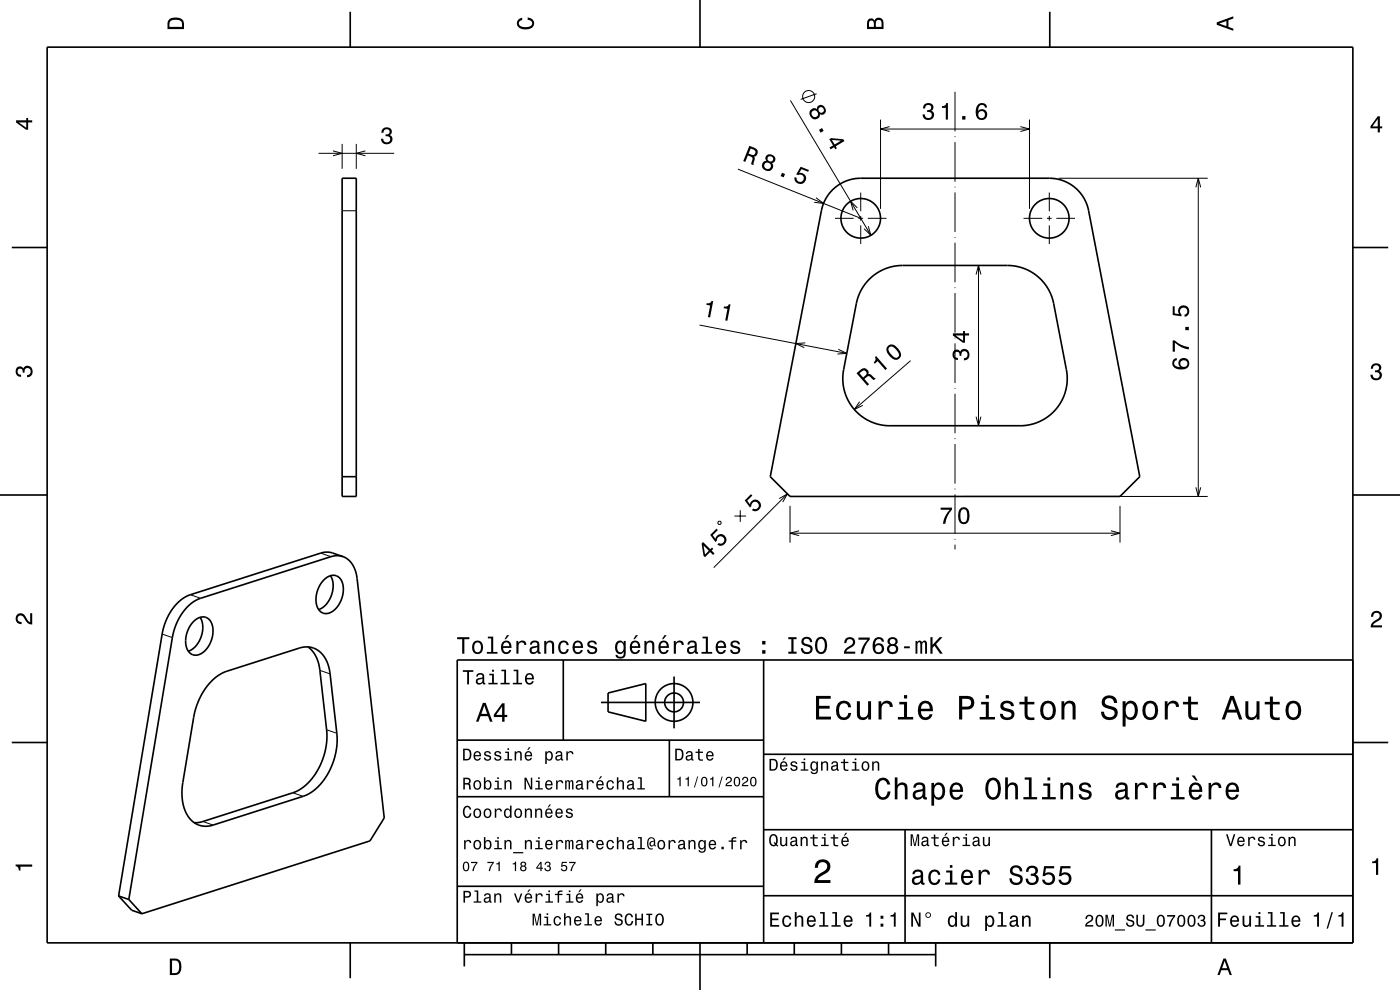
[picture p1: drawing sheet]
<svg xmlns="http://www.w3.org/2000/svg" width="297mm" height="210mm" viewBox="0 0 297 210" stroke-linecap="round" stroke-linejoin="round" font-family="sans-serif">
<g fill="none" stroke="#000" stroke-width=".21">
<path d="M173.2 19.9l-3.3 1.2M202.6 19.5v8.4M67.6 32.5h16M70.7 32l1.9 .5-1.9 .5M72.6 30.5v5.3M75.6 30.5v5.3M77.5 32l-1.9 .5 1.9 .5M156.6 35.9l26 10.4M167.7 21.3l17 28.6M186.8 25.4v18.9M186.8 27.4h31.6M188.7 26.9l-1.9 .5 1.9 .5"/>
<path d="M202.6 28.9v.2M202.6 30.1v8.4M202.6 39.6v.2M216.5 26.9l1.9 .5-1.9 .5M218.4 25.4v18.9M224.6 37.8h31.6M253.7 39.7l.5-1.9 .5 1.9M254.2 37.8v67.5M72.6 44.7h3M173.1 41.9l1.6 1.2-2-.2M177.1 46.3h4M181.9 44.1l-1.5-1.4 .6 1.9"/>
<path d="M182.1 46.3h1M182.6 40.8v4M182.6 45.8v1M182.6 47.8v4M184.1 46.3h4M184.2 48l.5 1.9-1.4-1.4M202.6 40.8v8.4M202.6 50.3v.1M202.6 51.5v8.4M207.1 58.2l.5-1.9 .5 1.9M207.6 56.3v34M217.1 46.3h4"/>
<path d="M222.1 46.3h1M222.6 40.8v4M222.6 45.8v1M222.6 47.8v4M224.1 46.3h4M148.4 69l31.2 6M170.8 72.7l-2 .2 1.8 .9M177.8 74.1l1.8 .9-2 .1M193.2 76.5l-12 10.4M202.6 60.9v.2M202.6 62.2v8.4M202.6 71.6v.2"/>
<path d="M202.6 72.8v8.4M182.4 85.2l-1.2 1.7 1.8-.9M202.6 82.3v.2M202.6 83.5v8.4M202.6 93v.1M202.6 94.2v8.4M207.1 88.4l.5 1.9 .5-1.9M68 117.3l2.2 .8M152.5 110.6l.5 .1-.2 .5-.5-.1zM155.8 109.5h2.5M157 108.2v2.5M165.3 105.8l1.8-1-1 1.7"/>
<path d="M167.1 104.8l-15.7 15.6M167.6 107.3v7.8M167.6 113.1h70M169.5 112.6l-1.9 .5 1.9 .5M202.6 103.6v.2M202.6 104.9v8.4M202.6 114.3v.2M202.6 115.5v1M204.6 105.3h51.6M235.7 112.6l1.9 .5-1.9 .5M237.6 107.3v7.8M253.7 103.4l.5 1.9 .5-1.9"/>
<path d="M34.4 134.5l2.2 .8M40.4 126.2l2.1 .7M67.9 142.2l2.1 .8M69.3 154.8l2.2 .8M43 174.3l2.2 .7M62.1 168.2l2.2 .7"/>
<circle cx="171.6" cy="20.5" r="1.28"/>
</g>
<g fill="none" stroke="#000" stroke-width=".35">
<path d="M10 10h277v190h-277zM74.3 2.5v7.5M148.5 0v10M222.7 2.5v7.5M72.6 37.8h3v67.5h-3zM2.5 52.5h7.5M176.7 40.2a8.5 8.5 0 0 1 5.9-2.4h40a8.5 8.5 0 0 1 8.3 6.9l10.9 56.4-4.2 4.2h-70l-4.2-4.2 10.9-56.4a8.5 8.5 0 0 1 2.4-4.5zM184.3 59.3a10 10 0 0 1 7.2-3h22.2a10 10 0 0 1 9.8 8.1l2.7 14a10 10 0 0 1-9.8 11.9h-27.6a10 10 0 0 1-9.8-11.9l2.7-14a10 10 0 0 1 2.6-5.1zM287 52.5h7.5M0 105h10M72.6 101.1h3M72.7 118.1a5.2 5.2 0 0 1 3.1 4.6l5.7 50.8-3 4.9-48.4 15.4"/>
<path d="M72.7 118.1a4 4 0 0 0-2.5 0l-27.7 8.8a10.5 10.5 0 0 0-5.9 8.4l-9.3 55.5M72.7 118.1l-2.1-.8a4 4 0 0 0-2.6 0l-27.6 8.9a10.5 10.5 0 0 0-6 8.3l-9.2 55.5M287 105h10M41 131.9a2.26 2.26 0 0 1 2.6-1 2.26 2.26 0 0 1 1.6 2.4 5.4 5.4 0 0 1-3.3 5.6 2.29 2.29 0 0 1-2.5-2.6 6.2 6.2 0 0 1 1.6-4.4zM42.5 131a5.4 5.4 0 0 1-2.6 7.1M65.3 137.2a6.8 6.8 0 0 1 2.6 5l1.4 12.9v2.6l-.6 2.6-.9 2.4-1.1 1.8-1.7 1.9a8 8 0 0 1-2.9 1.8l-19.1 6.1-1.8 .2M68.7 123.1a2.26 2.26 0 0 1 2.6-1 2.26 2.26 0 0 1 1.5 2.4 5.4 5.4 0 0 1-3.3 5.6 2.29 2.29 0 0 1-2.5-2.6 6.2 6.2 0 0 1 1.7-4.4zM70.1 122.1a5.4 5.4 0 0 1-2.5 7.2M119.5 140v17M162 140v60M287 140h-190v60M2.5 157.5h7.5"/>
<path d="M44.9 144.4l.3-.3a7.9 7.9 0 0 1 2.9-1.7l15.4-4.9a4.7 4.7 0 0 1 6.1 3.6l.4 1.9 1.5 12.6v2.4l-.5 2.6-.8 2.4-1.4 2.3-1.6 1.9a7.9 7.9 0 0 1-2.9 1.7l-19.1 6.1a4.7 4.7 0 0 1-6.1-3.6l-.5-2.3 .1-2.4 2.5-15.3 .7-2.1 .8-1.8 1-1.7zM97 157h65M127.5 149h21M129 147l8-2v8l-8-2zM142 157v12M143 143.5v11M287 157.5h7.5M97 169h65M162 176h125M162 160h125M192 176v24M257 176v24"/>
<path d="M25.2 190l2.7 3.1 2.2 .7M25.2 190l2.1 .8M27.3 190.8l2.8 3M97 188h65M162 190h125M74.3 200v7.5M98.5 202.5h100M98.5 200v5M108.5 200v2.5M118.5 200v2.5M128.5 200v2.5M138.5 200v2.5"/>
<path d="M148.5 200v10M158.5 200v2.5M168.5 200v2.5M178.5 200v2.5M188.5 200v2.5M198.5 200v5M222.7 200v7.5"/>
<circle cx="182.6" cy="46.3" r="4.2"/>
<circle cx="222.6" cy="46.3" r="4.2"/>
<circle cx="143" cy="149" r="2"/>
<circle cx="143" cy="149" r="4"/>
</g>
<g fill="#000">
<path d="M36 4a2.18 2.18 0 0 0-.5 2.2h3.5v-1.2a1.43 1.43 0 0 0-1.7-1.3zM36.3 4.4a2.15 2.15 0 0 1 2.2 .3l.1 1h-2.6v-1z" fill-rule="evenodd"/>
<path d="M109.9 4.2l.9-.4v.4a.7 .7 0 0 0-.7 .5 .7 .7 0 0 0 .3 .8 1.7 1.7 0 0 0 2.5-.5 .9 .9 0 0 0-1-.8v-.5a1.24 1.24 0 0 1 1.4 1.1 1.24 1.24 0 0 1-1 1.4 2.22 2.22 0 0 1-2.5-.7l-.2-.5z" fill-rule="evenodd"/>
<path d="M184.2 4.2l-.3 .7v1.3h3.5v-1.3a.98 .98 0 0 0-.7-1.1 .98 .98 0 0 0-1.2 .6 .84 .84 0 0 0-1.3-.2zM184.5 4.5a.54 .54 0 0 1 .6-.1 .54 .54 0 0 1 .3 .6v.7h-1zM185.9 4.4a.62 .62 0 0 1 .8-.1 .62 .62 0 0 1 .3 .6v.8h-1.2z" fill-rule="evenodd"/>
<path d="M258.1 4.7v.6l3.5 1.2v-.4l-1-.4v-1.4l1-.4v-.4zM258.6 5l1.6-.5v1z" fill-rule="evenodd"/>
<path d="M3.4 25.5v.5l2.1 1.5h.5v-1.5h.8v-.5h-.8v-.5h-.4v.5zM4 26h1.6v1.1z" fill-rule="evenodd"/>
<path d="M81.2 27.3a1.08 1.08 0 0 1 1.4-.2 1.08 1.08 0 0 1 .4 1.3l-.3 .2a1.06 1.06 0 0 1 .5 1.3 1.06 1.06 0 0 1-1.2 .7 1.1 1.1 0 0 1-1.2-1.2h.5a.71 .71 0 0 0 1 .8 .71 .71 0 0 0 .1-1.3h-.6v-.4a.61 .61 0 0 0 .8-.3 .61 .61 0 0 0-.3-.8 .61 .61 0 0 0-.8 .2l-.1 .6h-.5z" fill-rule="evenodd"/>
<path d="M159 30.9l-1.3 3.3 .4 .1 .6-1.3a.85 .85 0 0 1 .9 .9l-.2 .9 .4 .2 .3-1.4-.2-.4a.97 .97 0 0 0 .9-.9 .97 .97 0 0 0-.7-.9zM159.3 31.5a1.08 1.08 0 0 1 1 .7 .6 .6 0 0 1-.3 .6 .6 .6 0 0 1-.7 0l-.5-.2z" fill-rule="evenodd"/>
<path d="M162.6 32.9a.8 .8 0 0 0 0 1.2 1.11 1.11 0 0 0-1 1.3 1.11 1.11 0 0 0 1.3 .9 1.03 1.03 0 0 0 1-.6 1.03 1.03 0 0 0-.2-1.1 .88 .88 0 0 0 .8-.9 .88 .88 0 0 0-.7-.9l-.5-.1zM162.1 35.2a.71 .71 0 0 1 1.4 0 .71 .71 0 0 1-1.4 0zM162.8 33.7a.6 .6 0 0 1 1.2 0 .6 .6 0 0 1-1.2 0zM165.9 36.7l-.3 .7 .7 .2 .2-.7zM169.9 35.4l-1 1.6 .4 .1a.79 .79 0 0 1 1.1 .3 .79 .79 0 0 1-.4 1.1 .79 .79 0 0 1-1-.5v-.3l-.4-.1a1.21 1.21 0 0 0 1 1.5 1.21 1.21 0 0 0 1.3-1.2 1.21 1.21 0 0 0-1.4-1.2l.5-.8 1.4 .5 .2-.3z" fill-rule="evenodd"/>
<path d="M171.9 23.4a1.2 1.2 0 0 0 .3 1.7 1.2 1.2 0 0 0 1.7-.3v-.6a.88 .88 0 0 0 1.2-.2 .88 .88 0 0 0-.1-1.2 .89 .89 0 0 0-1-.6 .89 .89 0 0 0-.7 .9 .95 .95 0 0 0-1.4 .3zM172.1 24.1a.71 .71 0 0 1 1.4 0 .71 .71 0 0 1-1.4 0zM173.6 23.3a.6 .6 0 0 1 1.2 0 .6 .6 0 0 1-1.2 0zM173.7 27.5l.4 .6 .6-.3-.3-.6zM175.9 29.5l.8 1.4-.7 .4 .2 .4 .7-.5 .3 .5 .3-.2-.2-.5 1.8-1.1-.2-.4-2.6-.2zM176.5 29.7l1.9 .1-1.3 .8z" fill-rule="evenodd"/>
<path d="M196.1 22.1l-.3 .9h.5a.62 .62 0 0 1 .3-.8 .62 .62 0 0 1 .8 .3 .62 .62 0 0 1-.2 .8l-.5 .1v.3a.72 .72 0 0 1 .9 .5 .72 .72 0 0 1-.5 .9 .72 .72 0 0 1-.9-.5v-.3h-.5a1.18 1.18 0 0 0 1.5 1.2 1.18 1.18 0 0 0 .6-1.9l-.2-.1a.9 .9 0 0 0 .4-1.1 .9 .9 0 0 0-1.1-.6zM199.8 22.5v.4h.8v2.5h.5v-3.6h-.3a.77 .77 0 0 1-1 .7zM204.1 24.6v.8h.7v-.8zM207.5 22.1a2.4 2.4 0 0 0 .2 3.3 1.16 1.16 0 0 0 1.5-.4 1.16 1.16 0 0 0-.2-1.5 1.16 1.16 0 0 0-1.5 0 1.03 1.03 0 0 1 .8-1.2 .59 .59 0 0 1 .7 .5h.4a1.11 1.11 0 0 0-.7-.9 1.11 1.11 0 0 0-1.2 .2zM207.5 24.3a.75 .75 0 0 1 1.5 0 .75 .75 0 0 1-1.5 0z" fill-rule="evenodd"/>
<path d="M292.3 24.7l-1.6 2.1v.4h1.6v.9h.4v-.9h.5v-.4h-.5v-2.1zM292.3 25.2v1.6h-1.1z" fill-rule="evenodd"/>
<path d="M149.9 64.3v.4l.8 .1-.5 2.5h.4l.7-3.4-.3-.1a.77 .77 0 0 1-1.1 .5zM153.6 65l-.1 .4 .8 .1-.4 2.5 .4 .1 .7-3.5-.4-.1a.77 .77 0 0 1-1 .5z" fill-rule="evenodd"/>
<path d="M185.6 75.8a.77 .77 0 0 1-.3 1.1l.3 .2 .6-.5 1.6 1.9 .4-.3-2.3-2.7zM188.4 73.3a1.43 1.43 0 0 0 .3 2.2 1.41 1.41 0 0 0 2.1 .6 1.42 1.42 0 0 0-.3-2.2 1.51 1.51 0 0 0-2.1-.6zM188.7 73.6l.3-.1a2.36 2.36 0 0 1 1.7 2l-.5 .4a2.38 2.38 0 0 1-1.7-2z" fill-rule="evenodd"/>
<path d="M202.3 74.4a1.17 1.17 0 0 0-.2 1.3 1.17 1.17 0 0 0 1.1 .7v-.5a.62 .62 0 0 1-.8-.3 .62 .62 0 0 1 .3-.8 .62 .62 0 0 1 .8 .2l.1 .5h.4a.72 .72 0 0 1 .4-1 .72 .72 0 0 1 .9 .5 .72 .72 0 0 1-.5 .9l-.3 .1v.4a1.18 1.18 0 0 0 1.2-1.5 1.18 1.18 0 0 0-1.9-.6l-.1 .3a.86 .86 0 0 0-1.4-.2zM202.2 70.7v.5l2.1 1.5h.4v-1.5h.9v-.5h-.9v-.5h-.4v.5zM202.7 71.2h1.6v1.1z" fill-rule="evenodd"/>
<path d="M248.9 76.3a1.33 1.33 0 0 0 0 1.4 1.33 1.33 0 0 0 1.3 .7 1.63 1.63 0 0 0 2.1-1.3 1.15 1.15 0 0 0-1.6-1.1 1.15 1.15 0 0 0-.3 1.9 1.02 1.02 0 0 1-1.3-.8 .58 .58 0 0 1 .6-.7v-.4zM250.4 77.2a.75 .75 0 0 1 1.5 0 .75 .75 0 0 1-1.5 0zM248.8 72.2v2.4h.4v-1.9a5.2 5.2 0 0 0 3 1.4v-.5a5.3 5.3 0 0 1-3-1.4zM251.5 69.3v.7h.7v-.7zM248.8 65v1.8l1.8 .3v-.4a.8 .8 0 0 1-.2-1.2 .8 .8 0 0 1 1.3 0 .8 .8 0 0 1-.4 1.2v.5a1.21 1.21 0 0 0 1-1.5 1.21 1.21 0 0 0-1.6-.8 1.21 1.21 0 0 0-.6 1.7l-.9-.1v-1.5z" fill-rule="evenodd"/>
<path d="M291.1 77.4a1.08 1.08 0 0 1 1.4-.2 1.08 1.08 0 0 1 .4 1.2l-.3 .3a1.06 1.06 0 0 1 .5 1.3 1.06 1.06 0 0 1-1.2 .7 1.1 1.1 0 0 1-1.2-1.2h.5a.71 .71 0 0 0 1 .8 .71 .71 0 0 0 .1-1.3h-.6v-.4a.61 .61 0 0 0 .8-.3 .61 .61 0 0 0-.2-.8 .61 .61 0 0 0-.9 .2l-.1 .5h-.5z" fill-rule="evenodd"/>
<path d="M3.6 78a.86 .86 0 0 1 1.4 .2 1.06 1.06 0 0 1 1.2-.6 1.06 1.06 0 0 1 .7 1.2 1.1 1.1 0 0 1-1.2 1.2v-.4a.71 .71 0 0 0 .8-1 .71 .71 0 0 0-1.3-.1v.6h-.4a.61 .61 0 0 0-.3-.8 .61 .61 0 0 0-.8 .2 .61 .61 0 0 0 .2 .8l.6 .2v.4a1.15 1.15 0 0 1-1.2-.6 1.15 1.15 0 0 1 .3-1.3z" fill-rule="evenodd"/>
<path d="M181.7 79.2l2.3 2.6 .4-.3-1-1.1a.85 .85 0 0 1 1.3-.4l.7 .6 .4-.3-1.2-1-.4 .1a.97 .97 0 0 0-.4-1.2 .97 .97 0 0 0-1.2 .2zM182.3 79.2a1.1 1.1 0 0 1 1.2-.6 .6 .6 0 0 1 .4 .6 .6 .6 0 0 1-.4 .5l-.4 .4z" fill-rule="evenodd"/>
<path d="M149.2 115l-.4 .3 .4 2.6 .4 .3 1.1-1.1 .6 .6 .3-.3-.6-.6 .3-.4-.3-.3-.3 .4zM149.3 115.7l1.1 1.1-.8 .8zM152 112.1l-1.3 1.4 1.1 1.5 .3-.3a.8 .8 0 0 1 .7-1 .8 .8 0 0 1 .8 .9 .8 .8 0 0 1-1.1 .6l-.3 .3a1.21 1.21 0 0 0 1.8-.3 1.21 1.21 0 0 0-.6-1.7 1.21 1.21 0 0 0-1.6 .8l-.6-.8 1.1-1.1z" fill-rule="evenodd"/>
<path d="M158 106.2l1.3-1.4 .3 .3-1.1 1.1 .6 .8a1.21 1.21 0 0 1 1.6-.9 1.21 1.21 0 0 1 .6 1.8 1.21 1.21 0 0 1-1.8 .3l.3-.3a.8 .8 0 0 0 1.1-.6 .8 .8 0 0 0-.8-1 .8 .8 0 0 0-.7 1.1l-.3 .3z" fill-rule="evenodd"/>
<path d="M199.6 107.7v.4h1.9a5.2 5.2 0 0 0-1.5 3h.5a5.3 5.3 0 0 1 1.5-3v-.4zM203.6 108a2.68 2.68 0 0 0 .3 3.1 1.14 1.14 0 0 0 1.7-.9 2.31 2.31 0 0 0-.6-2.5l-.5-.1-.6 .1zM204.1 108.1h.7a2.37 2.37 0 0 1 0 2.6h-.7a2.38 2.38 0 0 1 0-2.6z" fill-rule="evenodd"/>
<path d="M3.6 130.4a1.22 1.22 0 0 1 2 .7l.4 .6 .4 .3v-1.9h.4v2.4a1.8 1.8 0 0 1-1.7-1.4 .71 .71 0 0 0-.9-.5 .71 .71 0 0 0-.5 .8 .71 .71 0 0 0 .9 .5v.5a1.18 1.18 0 0 1-1.2-.7 1.18 1.18 0 0 1 .2-1.3z" fill-rule="evenodd"/>
<path d="M97 135.2v.4h1v3.1h.5v-3.1h1.1v-.4zM100.5 136.2a1.53 1.53 0 0 0 .8 2.6 1.48 1.48 0 0 0 1.2-1.5 1.48 1.48 0 0 0-1.2-1.4l-.5 .1zM100.8 136.5a.67 .67 0 0 1 .7-.2 .67 .67 0 0 1 .5 .6 1.11 1.11 0 0 1-.7 1.5 1.17 1.17 0 0 1-.5-1.9zM103.5 135v.4h.7v2.9h-.9v.4h2.2v-.4h-.9v-3.3zM107.5 134.7l-.5 .9h.3l.7-.9zM106.6 136.2a1.54 1.54 0 0 0 .8 2.6 1.05 1.05 0 0 0 1.1-.9h-.5l-.2 .3-.4 .2a.76 .76 0 0 1-.7-1h1.8a1.16 1.16 0 0 0-.5-1.3 1.16 1.16 0 0 0-1.4 .1zM106.9 136.5a.66 .66 0 0 1 .8-.2 .66 .66 0 0 1 .3 .8h-1.3zM109.5 136v2.7h.5v-1.6a.66 .66 0 0 1 .4-.8 .66 .66 0 0 1 .8 .3v.2h.5a.89 .89 0 0 0-.7-.9 .89 .89 0 0 0-1 .5v-.4zM112.7 136.1l-.3 .6h.4a.55 .55 0 0 1 .7-.5 .55 .55 0 0 1 .4 .8h-.2a1 1 0 0 0-1.1 .3 1 1 0 0 0-.2 1 .93 .93 0 0 0 1.6 0l.1 .3 .6 .1v-.4h-.3v-1.6a1.02 1.02 0 0 0-1.7-.6zM112.9 137.6l1.1-.3a.77 .77 0 0 1-.2 .9 .77 .77 0 0 1-.9 .1zM115.5 136v2.7h.4v-1.6a.63 .63 0 0 1 .5-.8 .63 .63 0 0 1 .7 .7v1.7h.5v-1.8a.89 .89 0 0 0-.7-1 .89 .89 0 0 0-1 .5v-.4zM118.7 136.2a1.53 1.53 0 0 0 .9 2.6 1.06 1.06 0 0 0 1.1-1.1h-.5a.67 .67 0 0 1-.6 .7 .67 .67 0 0 1-.7-.6 1.12 1.12 0 0 1 .7-1.6 .6 .6 0 0 1 .6 .7h.5a1.09 1.09 0 0 0-.8-1 1.09 1.09 0 0 0-1.2 .3zM121.8 136.2a1.54 1.54 0 0 0 .8 2.6 1.05 1.05 0 0 0 1-.9h-.4l-.2 .3-.4 .2a.76 .76 0 0 1-.7-1h1.8a1.16 1.16 0 0 0-.5-1.3 1.16 1.16 0 0 0-1.4 .1zM122.1 136.5a.66 .66 0 0 1 .8-.2 .66 .66 0 0 1 .3 .8h-1.3zM124.8 136.1a.76 .76 0 0 0-.2 .8 .76 .76 0 0 0 .7 .5l.9 .4a.63 .63 0 0 1-.6 .6 .63 .63 0 0 1-.6-.6h-.5a1.07 1.07 0 0 0 1.2 1 1.07 1.07 0 0 0 .9-1.2l-.4-.4-1.1-.3a.54 .54 0 0 1 .5-.7 .54 .54 0 0 1 .6 .5h.4a1.03 1.03 0 0 0-.7-.9 1.03 1.03 0 0 0-1.1 .3zM130.8 136.2a1.57 1.57 0 0 0 .7 2.6l.5-.2 .3-.3a.73 .73 0 0 1-.3 1 .73 .73 0 0 1-1-.4h-.4a1.1 1.1 0 0 0 1.2 .8 1.1 1.1 0 0 0 .9-1.2v-2.5h-.4v.4l-.3-.4a.9 .9 0 0 0-1.2 .2zM131.1 136.5a.63 .63 0 0 1 .7-.2 .63 .63 0 0 1 .5 .6 1.11 1.11 0 0 1-.7 1.5 1.2 1.2 0 0 1-.5-1.9zM134.9 134.7l-.5 .9h.3l.7-.9zM133.9 136.2a1.54 1.54 0 0 0 .8 2.6 1.06 1.06 0 0 0 1.1-.9h-.5l-.2 .3-.3 .2a.76 .76 0 0 1-.7-1h1.7a1.17 1.17 0 0 0-.5-1.3 1.17 1.17 0 0 0-1.4 .1zM134.2 136.5a.66 .66 0 0 1 .8-.2 .66 .66 0 0 1 .4 .8h-1.3zM136.7 136v2.7h.4v-1.6a.63 .63 0 0 1 .4-.8 .63 .63 0 0 1 .8 .4l.1 2h.4v-1.8a.89 .89 0 0 0-.6-1 .89 .89 0 0 0-1.1 .5v-.4zM140.9 134.7l-.5 .9h.3l.7-.9zM140 136.2a1.55 1.55 0 0 0 .8 2.6 1.06 1.06 0 0 0 1.1-.9h-.5l-.2 .3-.4 .2a.76 .76 0 0 1-.7-1h1.8a1.17 1.17 0 0 0-.5-1.3 1.17 1.17 0 0 0-1.4 .1zM140.3 136.5a.66 .66 0 0 1 .8-.2 .66 .66 0 0 1 .3 .8h-1.3zM142.9 136v2.7h.5v-1.6a.66 .66 0 0 1 .3-.8 .66 .66 0 0 1 .9 .3v.2h.5a.89 .89 0 0 0-.7-.9 .89 .89 0 0 0-1.1 .5v-.4zM146.1 136.1l-.3 .6h.4a.55 .55 0 0 1 .7-.5 .55 .55 0 0 1 .4 .8h-.2a1 1 0 0 0-1.1 .3 1 1 0 0 0-.2 1 .93 .93 0 0 0 1.6 0l.1 .3 .6 .1v-.4h-.3v-.2v-1.4a1.02 1.02 0 0 0-1.7-.6zM146.3 137.6l1.1-.3a.77 .77 0 0 1-.2 .9 .77 .77 0 0 1-.9 .1l-.1-.4zM149 135v.4h.7v2.9h-.9v.4h2.3v-.4h-.9v-3.3zM152.1 136.2a1.54 1.54 0 0 0 .8 2.6 1.05 1.05 0 0 0 1.1-.9h-.4l-.3 .3-.3 .2a.76 .76 0 0 1-.7-1h1.7a1.16 1.16 0 0 0-.4-1.3 1.16 1.16 0 0 0-1.5 .1zM152.5 136.5a.66 .66 0 0 1 .8-.2 .66 .66 0 0 1 .3 .8h-1.3zM155.2 136.1a.76 .76 0 0 0-.2 .8 .76 .76 0 0 0 .7 .5l.9 .4a.63 .63 0 0 1-.6 .6 .63 .63 0 0 1-.7-.6h-.4a1.07 1.07 0 0 0 1.2 1 1.07 1.07 0 0 0 .9-1.2l-.4-.4-1.1-.3a.54 .54 0 0 1 .4-.7 .54 .54 0 0 1 .6 .5h.5a1.03 1.03 0 0 0-.7-.9 1.03 1.03 0 0 0-1.1 .3zM161.7 137.9v.8h.7v-.8zM161.7 136v.7h.7v-.7zM167.2 135.2v.4h.7v2.6h-.7v.5h1.8v-.5h-.7v-2.6h.7v-.4zM170.3 135.4a.96 .96 0 0 0-.3 1 .96 .96 0 0 0 1 .7 .77 .77 0 0 1 .9 .9 .83 .83 0 0 1-1 .3 .83 .83 0 0 1-.6-.8h-.4a1.21 1.21 0 0 0 1.5 1.3 1.21 1.21 0 0 0 .7-1.8l-.8-.3a.71 .71 0 0 1-.8-.7 .7 .7 0 0 1 .7-.5 .7 .7 0 0 1 .6 .7h.5a1.16 1.16 0 0 0-.7-1.1 1.16 1.16 0 0 0-1.3 .3zM173.2 135.5a2.53 2.53 0 0 0 .4 3.1 1.21 1.21 0 0 0 1.8-.9 1.94 1.94 0 0 0-.9-2.6l-.9 .1zM173.8 135.6l.4-.1a1.7 1.7 0 0 1 .3 2.7l-.3 .1a1.69 1.69 0 0 1-.4-2.7zM179.4 135.5l-.2 .3-.1 .6h.5a.71 .71 0 0 1 .5-.8 .71 .71 0 0 1 .8 .5 .71 .71 0 0 1-.5 .8 1.8 1.8 0 0 0-1.4 1.8h2.4v-.5h-1.9a2.2 2.2 0 0 1 1.5-1.1 1.13 1.13 0 0 0 .1-1.7 1.13 1.13 0 0 0-1.7 .1zM182.1 135.2v.5h1.9a5.2 5.2 0 0 0-1.4 3h.5a5.3 5.3 0 0 1 1.4-3v-.5zM185.6 135.4a2.39 2.39 0 0 0 .2 3.3 1.16 1.16 0 0 0 1.6-.4 1.16 1.16 0 0 0-.2-1.5 1.16 1.16 0 0 0-1.6 0 1.02 1.02 0 0 1 .8-1.3 .58 .58 0 0 1 .7 .6h.4a1.12 1.12 0 0 0-.7-.9 1.12 1.12 0 0 0-1.2 .2zM185.6 137.6a.75 .75 0 0 1 1.5 0 .75 .75 0 0 1-1.5 0zM188.6 135.4a.83 .83 0 0 0 .1 1.4 1.11 1.11 0 0 0-.4 1.5 1.11 1.11 0 0 0 1.6 .4 1.03 1.03 0 0 0 .7-.9 1.03 1.03 0 0 0-.6-1 .89 .89 0 0 0 .4-1.1 .89 .89 0 0 0-1-.6zM188.6 137.7a.75 .75 0 0 1 1.5 0 .75 .75 0 0 1-1.5 0zM188.7 136.1a.6 .6 0 0 1 1.2 0 .6 .6 0 0 1-1.2 0zM191.8 137.1v.4h1.2v-.4zM194.2 136v2.7h.4v-2.1l.2-.3h.3l.1 .2v2.2h.4l.1-2.1 .3-.4 .2 .2 .1 .4v1.9h.4v-1.9a.69 .69 0 0 0-.6-.9l-.5 .4-.2-.3-.3-.1-.5 .3v-.2zM197.4 135.2v3.5h.4v-1.3l.5-.4 1.1 1.7h.6l-1.4-2.1 1.4-1.4h-.7l-1.5 1.6v-1.6z" fill-rule="evenodd"/>
<path d="M291.2 129.9a1.18 1.18 0 0 1 1.9 .3 1.18 1.18 0 0 1-1 1.7l-.5 .3-.3 .5h1.9v.4h-2.4a1.8 1.8 0 0 1 1.4-1.8 .71 .71 0 0 0 .5-.8 .71 .71 0 0 0-.9-.5 .71 .71 0 0 0-.5 .8h-.4z" fill-rule="evenodd"/>
<path d="M98.2 158.8v2.5h.9a1.37 1.37 0 0 0 .7-2.2 1.56 1.56 0 0 0-1.6-.3zM98.6 159.1a.98 .98 0 0 1 1.1 .7 .98 .98 0 0 1-.6 1.2h-.5zM100.7 159.6a1.04 1.04 0 0 0-.2 1.2 1.04 1.04 0 0 0 1 .5l.5-.5h-.3l-.4 .3a.54 .54 0 0 1-.5-.7h1.3a.83 .83 0 0 0-.4-.9 .83 .83 0 0 0-1 .1zM100.9 159.7l.2-.1a.47 .47 0 0 1 .5 .1 .47 .47 0 0 1 .1 .5h-.9zM102.9 159.5l-.2 .1a.69 .69 0 0 0 .9 .9l.2 .1a.43 .43 0 0 1-.4 .5 .43 .43 0 0 1-.4-.4h-.3a.74 .74 0 0 0 .9 .7 .74 .74 0 0 0 .5-1l-1-.4a.38 .38 0 0 1 .3-.5 .38 .38 0 0 1 .4 .4h.3a.78 .78 0 0 0-1.2-.4zM105.1 159.5l-.2 .1a.69 .69 0 0 0 .9 .9l.2 .1a.43 .43 0 0 1-.4 .5 .43 .43 0 0 1-.5-.4h-.3a.74 .74 0 0 0 .9 .7 .74 .74 0 0 0 .5-1l-.9-.4a.38 .38 0 0 1 .3-.5 .38 .38 0 0 1 .4 .4h.3a.77 .77 0 0 0-1.2-.4zM107.2 159.4v.3h.5v1.3h-.7v.3h1.6v-.3h-.6v-1.6zM107.7 158.7v.4h.3v-.4zM109.2 159.4v1.9h.3v-1.1a.45 .45 0 0 1 .4-.6 .45 .45 0 0 1 .5 .5v1.2h.3v-1.3a.63 .63 0 0 0-.5-.7 .63 .63 0 0 0-.7 .4v-.3zM112.2 158.5l-.4 .6h.3l.5-.6zM111.5 159.6a1.04 1.04 0 0 0-.2 1.2 1.04 1.04 0 0 0 1.1 .5l.5-.5h-.3l-.5 .3a.54 .54 0 0 1-.5-.7h1.3a.83 .83 0 0 0-.4-.9 .83 .83 0 0 0-1 .1zM111.8 159.7l.1-.1a.48 .48 0 0 1 .5 .1 .48 .48 0 0 1 .2 .5h-1zM115.7 159.4v2.7h.3v-1.1a.66 .66 0 0 0 .7 .4 .66 .66 0 0 0 .5-.6 .91 .91 0 0 0 0-1.1 .91 .91 0 0 0-1-.3l-.2 .3v-.3zM116.1 159.8a.45 .45 0 0 1 .5-.2 .45 .45 0 0 1 .3 .4 .65 .65 0 0 1 .1 .8 .65 .65 0 0 1-.7 .2 .98 .98 0 0 1-.2-1.2zM118.1 159.5l-.2 .4h.3a.39 .39 0 0 1 .4-.3 .39 .39 0 0 1 .3 .5h-.1a.65 .65 0 0 0-1 .4 .65 .65 0 0 0 .6 .9l.6-.3 .1 .2h.4v-.2l-.2-.1v-1.1a.72 .72 0 0 0-.5-.6 .72 .72 0 0 0-.7 .2zM118.2 160.6l.8-.3a.55 .55 0 0 1-.2 .7 .55 .55 0 0 1-.6 0zM120.1 159.4v1.9h.4v-1.1a.47 .47 0 0 1 .2-.6 .47 .47 0 0 1 .6 .2v.2h.4a.64 .64 0 0 0-.5-.7 .64 .64 0 0 0-.8 .4v-.3z" fill-rule="evenodd"/>
<path d="M98.2 142.2v.3h.9v2.7h.4v-2.7h.9v-.3zM101.3 143l-.3 .5h.4a.47 .47 0 0 1 .5-.4 .47 .47 0 0 1 .4 .6l-.2 .1a.84 .84 0 0 0-1 .2 .84 .84 0 0 0 0 1.1 .9 .9 0 0 0 1.3-.2l.1 .2 .5 .1v-.3l-.3-.1v-1.3a.87 .87 0 0 0-1.4-.5zM101.4 144.3l.9-.3a.66 .66 0 0 1-.1 .7 .66 .66 0 0 1-.8 .1zM103.8 142.9v.3h.6v1.6h-.8v.4h2v-.4h-.8v-1.9zM104.4 142.1v.4h.4v-.4zM106.4 142.1v.3h.6v2.4h-.8v.4h1.9v-.4h-.7v-2.7zM109 142.1v.3h.6v2.4h-.8v.4h1.9v-.4h-.7v-2.7zM111.6 143.1a1.32 1.32 0 0 0 .7 2.1 .9 .9 0 0 0 .9-.7h-.3l-.2 .3-.4 .1a.65 .65 0 0 1-.6-.8h1.6a1 1 0 0 0-.4-1.2 1 1 0 0 0-1.3 .2zM111.9 143.3a.57 .57 0 0 1 .7-.1 .57 .57 0 0 1 .3 .6h-1.2z" fill-rule="evenodd"/>
<path d="M102.4 149.1l-1.4 4h.5l.4-1.2h1.6l.4 1.2h.6l-1.5-4zM102.7 149.7l.7 1.7h-1.3zM106.5 149.2l-1.7 2.4v.5h1.7v1h.5v-1h.6v-.5h-.6v-2.4zM106.5 149.9v1.7h-1.3z" fill-rule="evenodd"/>
<path d="M143.2 158.8v2.5h.9a1.37 1.37 0 0 0 .7-2.2 1.56 1.56 0 0 0-1.6-.3zM143.6 159.1a.98 .98 0 0 1 1.1 .7 .98 .98 0 0 1-.6 1.2h-.5zM145.7 159.5l-.2 .4h.3a.39 .39 0 0 1 .5-.3 .39 .39 0 0 1 .3 .5h-.2a.65 .65 0 0 0-.9 .4 .65 .65 0 0 0 .5 .9l.7-.3v.2h.4v-.2l-.1-.1-.1-1.1a.73 .73 0 0 0-.4-.6 .73 .73 0 0 0-.8 .2zM145.8 160.6l.8-.3a.55 .55 0 0 1-.1 .7 .55 .55 0 0 1-.7 0zM148.1 158.9v.5h-.5v.3h.5v1.3a.75 .75 0 0 0 1 .4v-.3a.48 .48 0 0 1-.7-.3v-1.1h.7v-.3h-.7v-.5zM150 159.6a1.04 1.04 0 0 0-.2 1.2 1.04 1.04 0 0 0 1.1 .5l.5-.5h-.4l-.4 .3a.54 .54 0 0 1-.5-.7h1.3a.83 .83 0 0 0-.4-.9 .83 .83 0 0 0-1 .1zM150.3 159.7l.1-.1a.48 .48 0 0 1 .5 .1 .48 .48 0 0 1 .2 .5h-1z" fill-rule="evenodd"/>
<path d="M173.1 147.6v5h3.2v-.6h-2.5v-1.7h2.2v-.6h-2.2v-1.5h2.4v-.6zM177.8 149.2a2.59 2.59 0 0 0 .5 3.4 1.58 1.58 0 0 0 2.3-1.4h-.6a.95 .95 0 0 1-.9 1 .95 .95 0 0 1-1-.9 1.59 1.59 0 0 1 .9-2.1 .85 .85 0 0 1 .9 .8h.7a1.56 1.56 0 0 0-1.1-1.3 1.56 1.56 0 0 0-1.7 .5zM181.8 148.8v2.5a1.27 1.27 0 0 0 .9 1.4 1.27 1.27 0 0 0 1.5-.7v.6h.6v-3.8h-.6v2.2a.92 .92 0 0 1-.6 1.1 .92 .92 0 0 1-1.2-.4v-2.9zM186.4 148.8v3.8h.6v-2.2a.95 .95 0 0 1 .5-1.1 .95 .95 0 0 1 1.2 .3l.1 .4h.6a1.28 1.28 0 0 0-1-1.4 1.28 1.28 0 0 0-1.4 .8v-.6zM190.8 148.9v.5h1v2.7h-1.3v.5h3.2v-.5h-1.3v-3.2zM191.8 147.4v.8h.6v-.8zM195.1 149.2a2.62 2.62 0 0 0 .5 3.4 1.57 1.57 0 0 0 2.2-1.1h-.6l-.3 .5-.5 .2a1.08 1.08 0 0 1-1-1.3h2.5a1.66 1.66 0 0 0-.7-2 1.66 1.66 0 0 0-2.1 .3zM195.6 149.5a.94 .94 0 0 1 1.2-.2 .94 .94 0 0 1 .5 1h-1.9zM203.5 147.6v5h.6v-2.1h.8a1.47 1.47 0 0 0 1.8-1.2 1.47 1.47 0 0 0-1.5-1.7zM204.1 148.2a1.6 1.6 0 0 1 1.8 .5 .86 .86 0 0 1 0 .9 .86 .86 0 0 1-.9 .3h-.9zM208.1 148.9v.5h1v2.7h-1.3v.5h3.3v-.5h-1.3v-3.2zM209.1 147.4v.8h.7v-.8zM212.6 148.9a1.08 1.08 0 0 0-.3 1.2 1.08 1.08 0 0 0 1 .7l1.1 .4a.57 .57 0 0 1 .2 .6 .57 .57 0 0 1-.5 .4 .96 .96 0 0 1-1.4-.8h-.6a1.6 1.6 0 0 0 1.3 1.4 1.6 1.6 0 0 0 1.7-.8 1.13 1.13 0 0 0-1-1.6l-1.1-.3-.2-.4a.87 .87 0 0 1 .9-.5 .87 .87 0 0 1 .8 .6h.6a1.41 1.41 0 0 0-2.1-1.1zM217.4 147.8v1.1h-1.1v.5h1.1v2.6l.2 .4 .4 .3h1.4v-.5a.97 .97 0 0 1-1.4-.5v-2.3h1.4v-.5h-1.4v-1.1zM221.1 149.2a2.56 2.56 0 0 0 .5 3.4 1.72 1.72 0 0 0 1.8-.2 1.72 1.72 0 0 0 .6-1.7 1.7 1.7 0 0 0-.9-1.9 1.7 1.7 0 0 0-2 .4zM221.6 149.6a.96 .96 0 0 1 1-.4 .96 .96 0 0 1 .7 .8 1.59 1.59 0 0 1-1 2.2 1.19 1.19 0 0 1-1-1.5zM225.2 148.8v3.8h.6v-2.2a.97 .97 0 0 1 .5-1.1 .97 .97 0 0 1 1.1 .2l.1 .7v2.4h.7v-2.5a1.27 1.27 0 0 0-.9-1.4 1.27 1.27 0 0 0-1.5 .6v-.5zM234.1 147.9a1.38 1.38 0 0 0-.3 1.5 1.38 1.38 0 0 0 1.3 .9 1.25 1.25 0 0 1 1.4 .9 1.15 1.15 0 0 1-1.3 .9 1.15 1.15 0 0 1-1-1.1h-.7a1.8 1.8 0 0 0 1.7 1.8 1.8 1.8 0 0 0 1.9-1.6 1.46 1.46 0 0 0-1.5-1.4l-.6-.2a.83 .83 0 0 1-.5-1.1 .83 .83 0 0 1 1.2-.3l.5 .5 .1 .4h.7a1.67 1.67 0 0 0-1-1.6 1.67 1.67 0 0 0-1.9 .4zM238.2 148.8v5.3h.6v-2.1a1.32 1.32 0 0 0 1.4 .7 1.32 1.32 0 0 0 1.1-1.1 2.43 2.43 0 0 0-.8-2.8 1.21 1.21 0 0 0-1.7 .5v-.5zM239.1 149.6a.9 .9 0 0 1 .9-.4 .9 .9 0 0 1 .7 .8 1.61 1.61 0 0 1-.9 2.2 1.18 1.18 0 0 1-1-1.5zM242.8 149.2a2.56 2.56 0 0 0 .5 3.4 1.72 1.72 0 0 0 1.8-.2 1.72 1.72 0 0 0 .6-1.7 1.7 1.7 0 0 0-.9-1.9 1.7 1.7 0 0 0-2 .4zM243.3 149.6a.96 .96 0 0 1 1-.4 .96 .96 0 0 1 .7 .8 1.59 1.59 0 0 1-1 2.2 1.19 1.19 0 0 1-1-1.5zM247.1 148.8v3.8h.6v-2.2a.95 .95 0 0 1 .5-1.1 .95 .95 0 0 1 1.2 .3l.1 .4h.6a1.28 1.28 0 0 0-1-1.4 1.28 1.28 0 0 0-1.4 .8v-.6zM252 147.8v1.1h-1v.5h1l.1 2.6 .2 .4 .4 .3h1.4v-.5a.97 .97 0 0 1-1.4-.5v-2.3h1.4v-.5h-1.4v-1.1zM261 147.6l-1.8 5h.6l.6-1.4h2l.5 1.4h.7l-1.9-5zM261.4 148.3l.7 2.2h-1.5zM264.2 148.8v2.5a1.27 1.27 0 0 0 .9 1.4 1.27 1.27 0 0 0 1.5-.7v.6h.6v-3.8h-.6v2.2a.92 .92 0 0 1-.6 1.1 .92 .92 0 0 1-1.1-.4l-.1-2.9zM269.4 147.8v1.1h-1.1v.5h1.1v2.6l.2 .4 .4 .3 .7 .1 .8-.1v-.5a.97 .97 0 0 1-1.4-.5l-.1-2.3h1.5v-.5h-1.5v-1.1zM273.1 149.2a2.56 2.56 0 0 0 .6 3.4 1.72 1.72 0 0 0 1.8-.2 1.72 1.72 0 0 0 .6-1.7 1.7 1.7 0 0 0-.9-1.9 1.7 1.7 0 0 0-2.1 .4zM273.6 149.6a.96 .96 0 0 1 1-.4 .96 .96 0 0 1 .7 .8 1.59 1.59 0 0 1-.9 2.2 1.19 1.19 0 0 1-1.1-1.5z" fill-rule="evenodd"/>
<path d="M98.3 165v2.5h.3v-1.1l.8 .1 .2 1h.4l-.2-1.1-.3-.1a.69 .69 0 0 0 .3-.9 .69 .69 0 0 0-.7-.4zM98.6 165.3h.4a.43 .43 0 0 1 .5 .4 .43 .43 0 0 1-.5 .4h-.4zM100.6 165.7a1.04 1.04 0 0 0-.1 1.3 1.04 1.04 0 0 0 1.1 .5 1.04 1.04 0 0 0 .5-1.3 1.04 1.04 0 0 0-1.2-.7zM100.9 165.9a.48 .48 0 0 1 .5-.1 .48 .48 0 0 1 .3 .4 .66 .66 0 0 1 0 .7 .66 .66 0 0 1-.7 .3 .98 .98 0 0 1-.1-1.3zM102.7 164.9v2.6h.3v-.3a.66 .66 0 0 0 .7 .3 .66 .66 0 0 0 .5-.6 .9 .9 0 0 0 0-1 .9 .9 0 0 0-1-.3l-.2 .2v-.9zM103.1 165.9a.45 .45 0 0 1 .5-.1 .45 .45 0 0 1 .3 .4l.1 .3a.6 .6 0 0 1-.5 .8 .85 .85 0 0 1-.4-1.4zM105 165.6v.3h.5v1.3h-.7v.3h1.7v-.3h-.7v-1.6zM105.5 164.9v.3h.3v-.3zM107 165.5v2h.3v-1.1a.45 .45 0 0 1 .4-.7 .45 .45 0 0 1 .5 .6v1.2h.3v-1.3a.63 .63 0 0 0-.4-.7 .63 .63 0 0 0-.8 .3v-.3zM111.3 165v2.5h.3v-2.1l.9 2.1h.4v-2.5h-.3v2l-.9-2zM113.7 165.6v.3h.5v1.3h-.7v.3h1.6v-.3h-.6v-1.6zM114.2 164.9v.3h.3v-.3zM115.9 165.7a1.04 1.04 0 0 0-.2 1.2 1.04 1.04 0 0 0 1 .6l.5-.6h-.3l-.4 .4a.54 .54 0 0 1-.5-.7h1.2a.83 .83 0 0 0-.3-1 .83 .83 0 0 0-1 .1zM116.1 165.9l.2-.1a.47 .47 0 0 1 .4 .1 .47 .47 0 0 1 .2 .4h-.9zM118 165.5v2h.3v-1.1a.47 .47 0 0 1 .3-.6 .47 .47 0 0 1 .5 .2l.1 .1h.3a.64 .64 0 0 0-.5-.6 .64 .64 0 0 0-.7 .4v-.4zM119.9 165.5v2h.3v-1.3l.1-.4h.2l.1 .2v1.5h.3v-1.5l.3-.3 .2 .4v1.4h.2v-1.4a.49 .49 0 0 0-.3-.6l-.4 .2-.4-.2-.3 .2v-.2zM122.4 165.6l-.2 .5h.3a.39 .39 0 0 1 .5-.4 .39 .39 0 0 1 .2 .6h-.1a.65 .65 0 0 0-.9 .4 .65 .65 0 0 0 .5 .8l.6-.3 .1 .2 .4 .1v-.3h-.2v-1.1a.72 .72 0 0 0-.5-.6 .72 .72 0 0 0-.7 .1zM122.5 166.7l.8-.2a.55 .55 0 0 1-.1 .6 .55 .55 0 0 1-.7 .1zM124.5 165.5v2h.3v-1.1a.47 .47 0 0 1 .3-.6 .47 .47 0 0 1 .5 .2l.1 .1h.3a.64 .64 0 0 0-.5-.6 .64 .64 0 0 0-.7 .4v-.4zM127.4 164.7l-.4 .6h.2l.5-.6zM126.7 165.7a1.04 1.04 0 0 0-.2 1.2 1.04 1.04 0 0 0 1 .6l.5-.6h-.3l-.4 .4a.54 .54 0 0 1-.5-.7h1.3a.83 .83 0 0 0-.4-1 .83 .83 0 0 0-1 .1zM126.9 165.9l.2-.1a.48 .48 0 0 1 .5 .1 .48 .48 0 0 1 .1 .4h-.9zM128.9 165.7a1.04 1.04 0 0 0-.2 1.2 1.04 1.04 0 0 0 1.1 .6l.4-.4v-.3h-.3l-.3 .4a.73 .73 0 0 1-.6-.7 .73 .73 0 0 1 .7-.7l.2 .4h.3a.78 .78 0 0 0-.5-.7 .78 .78 0 0 0-.8 .2zM130.9 164.9v2.6h.3v-1.1a.45 .45 0 0 1 .4-.7 .45 .45 0 0 1 .5 .6v1.2h.3v-1.3a.63 .63 0 0 0-.5-.7 .63 .63 0 0 0-.7 .3v-.9zM133.2 165.6l-.1 .5h.2a.39 .39 0 0 1 .5-.4 .39 .39 0 0 1 .3 .6h-.2a.65 .65 0 0 0-.9 .4 .65 .65 0 0 0 .6 .8l.6-.3 .1 .2 .4 .1v-.3h-.2v-1.1a.72 .72 0 0 0-.5-.6 .72 .72 0 0 0-.8 .1zM133.4 166.7l.8-.2a.55 .55 0 0 1-.2 .6 .55 .55 0 0 1-.6 .1zM135.3 164.9v.2h.5v2.1h-.6v.3h1.6v-.3h-.6v-2.3z" fill-rule="evenodd"/>
<path d="M98.4 171.2a1.45 1.45 0 0 0 .7 2.3 .94 .94 0 0 0 .9-1h-.3a.59 .59 0 0 1-.8 .7 1.31 1.31 0 0 1 .2-2l.3 .1 .2 .4h.4a.85 .85 0 0 0-.6-.8 .85 .85 0 0 0-1 .3zM100.6 171.7a1.04 1.04 0 0 0-.1 1.3 1.04 1.04 0 0 0 1.1 .5 1.04 1.04 0 0 0 .5-1.3 1.04 1.04 0 0 0-1.2-.7zM100.9 171.9a.48 .48 0 0 1 .5-.1 .48 .48 0 0 1 .3 .4 .66 .66 0 0 1 0 .7 .66 .66 0 0 1-.7 .3 .98 .98 0 0 1-.1-1.3zM102.8 171.7a1.04 1.04 0 0 0-.2 1.3 1.04 1.04 0 0 0 1.2 .5 1.04 1.04 0 0 0 .5-1.3 1.04 1.04 0 0 0-1.2-.7zM103 171.9a.48 .48 0 0 1 .5-.1 .48 .48 0 0 1 .4 .4 .66 .66 0 0 1 0 .7 .66 .66 0 0 1-.7 .3 .97 .97 0 0 1-.2-1.3zM105 171.5v2h.3v-1.1a.47 .47 0 0 1 .2-.6 .47 .47 0 0 1 .6 .2l.1 .1h.3a.64 .64 0 0 0-.5-.6 .64 .64 0 0 0-.7 .4v-.4zM107.1 171.7a1.06 1.06 0 0 0-.2 1.2 1.06 1.06 0 0 0 .9 .6l.4-.3v.3h.3v-2.6h-.3v.9a.63 .63 0 0 0-1.1-.1zM107.4 171.9a.44 .44 0 0 1 .4-.1 .44 .44 0 0 1 .4 .4 .65 .65 0 0 1 0 .7 .65 .65 0 0 1-.7 .3l-.2-.4zM109.3 171.7a1.04 1.04 0 0 0-.1 1.3 1.04 1.04 0 0 0 1.1 .5 1.04 1.04 0 0 0 .5-1.3 1.04 1.04 0 0 0-1.2-.7zM109.5 171.9a.48 .48 0 0 1 .6-.1 .48 .48 0 0 1 .3 .4 .66 .66 0 0 1 0 .7 .66 .66 0 0 1-.7 .3 .98 .98 0 0 1-.2-1.3zM111.4 171.5v2h.3v-1.1a.45 .45 0 0 1 .3-.7 .45 .45 0 0 1 .5 .6v1.2h.4v-1.3a.63 .63 0 0 0-.5-.7 .63 .63 0 0 0-.7 .3v-.3zM113.5 171.5v2h.3v-1.1a.45 .45 0 0 1 .3-.6 .45 .45 0 0 1 .6 .2v1.5h.3v-1.3a.63 .63 0 0 0-.4-.7 .63 .63 0 0 0-.8 .3v-.3zM116.5 170.7l-.3 .6h.2l.5-.6zM115.9 171.7a1.04 1.04 0 0 0-.2 1.2 1.04 1.04 0 0 0 1 .6l.5-.6h-.3l-.4 .4a.54 .54 0 0 1-.5-.7h1.2a.83 .83 0 0 0-.3-1 .83 .83 0 0 0-1 .1zM116.1 171.9l.2-.1a.47 .47 0 0 1 .4 .1 .47 .47 0 0 1 .2 .4h-.9zM118 171.7a1.04 1.04 0 0 0-.2 1.2 1.04 1.04 0 0 0 1.1 .6l.5-.6h-.3l-.5 .4a.53 .53 0 0 1-.5-.7h1.3a.83 .83 0 0 0-.3-1 .83 .83 0 0 0-1.1 .1zM118.3 171.9l.1-.1a.47 .47 0 0 1 .5 .1 .47 .47 0 0 1 .2 .4h-1zM120.2 171.6l-.1 .2a.69 .69 0 0 0 .8 .9l.3 .1a.43 .43 0 0 1-.4 .5 .43 .43 0 0 1-.5-.4h-.3a.74 .74 0 0 0 .9 .7 .74 .74 0 0 0 .5-1.1l-1-.3a.38 .38 0 0 1 .3-.5 .38 .38 0 0 1 .5 .3h.3a.77 .77 0 0 0-1.3-.4z" fill-rule="evenodd"/>
<path d="M143.7 165.1v.3h.4v1.4h.3v-2zM145.4 165.1v.3h.5v1.4h.2v-2zM147.9 164.7l-.7 2.3h.2l.7-2.3zM148.9 165a1.15 1.15 0 0 0 .5 1.8 1.16 1.16 0 0 0 .5-1.8 .63 .63 0 0 0-1 0zM149.2 165.1l.2-.1a.98 .98 0 0 1 0 1.6l-.2-.1-.2-.3v-.7zM150.6 165.1v.3h.5v1.4h.2v-2zM153.1 164.7l-.7 2.3h.2l.7-2.3zM154.1 164.9l-.2 .6h.3a.4 .4 0 0 1 .3-.5 .4 .4 0 0 1 .5 .3 .4 .4 0 0 1-.3 .5l-.2 .1a.93 .93 0 0 0-.6 .9h1.4v-.3h-1.1l.5-.4a.67 .67 0 0 0 .5-1 .67 .67 0 0 0-1.1-.2zM155.8 165a1.15 1.15 0 0 0 .5 1.8 1.16 1.16 0 0 0 .5-1.8 .63 .63 0 0 0-1 0zM156.1 165.1l.2-.1a.98 .98 0 0 1 0 1.6l-.2-.1-.2-.3v-.7zM157.6 164.9l-.2 .6h.3a.4 .4 0 0 1 .3-.5 .4 .4 0 0 1 .5 .3 .4 .4 0 0 1-.3 .5l-.2 .1a.94 .94 0 0 0-.6 .9h1.3v-.3h-1l.4-.4a.67 .67 0 0 0 .6-1 .67 .67 0 0 0-1.1-.2zM159.3 165a1.16 1.16 0 0 0 .5 1.8 1.16 1.16 0 0 0 .5-1.8 .63 .63 0 0 0-1 0zM159.6 165.1l.2-.1a.98 .98 0 0 1 0 1.6l-.2-.1-.2-.3v-.7z" fill-rule="evenodd"/>
<path d="M163.2 161v2.5h.9a1.37 1.37 0 0 0 .7-2.2 1.58 1.58 0 0 0-1.6-.3zM163.6 161.3a.98 .98 0 0 1 1.1 .7 .98 .98 0 0 1-.6 1.2h-.5zM166.4 160.7l-.4 .6h.2l.5-.6zM165.7 161.7a1.04 1.04 0 0 0-.2 1.2 1.04 1.04 0 0 0 1 .6l.5-.6h-.3l-.4 .4a.54 .54 0 0 1-.5-.7h1.3a.83 .83 0 0 0-.4-1 .83 .83 0 0 0-1 .1zM165.9 161.9l.2-.1a.48 .48 0 0 1 .5 .1 .48 .48 0 0 1 .1 .4h-.9zM167.9 161.6l-.2 .2a.68 .68 0 0 0 .9 .9l.2 .1a.43 .43 0 0 1-.4 .5 .43 .43 0 0 1-.4-.4h-.3a.74 .74 0 0 0 .9 .7 .74 .74 0 0 0 .5-1.1l-1-.3a.38 .38 0 0 1 .3-.5 .38 .38 0 0 1 .4 .4l.3-.1a.78 .78 0 0 0-1.2-.4zM170 161.6v.3h.5v1.3h-.7v.3h1.7v-.3h-.7v-1.6zM170.5 160.9v.3h.3v-.3zM172.1 161.7a1.06 1.06 0 0 0-.2 1.2 1.06 1.06 0 0 0 .9 .6l.4-.3a.52 .52 0 0 1-.2 .7 .52 .52 0 0 1-.7-.3h-.3a.78 .78 0 0 0 .9 .6 .78 .78 0 0 0 .6-.8v-1.9h-.3v.4l-.2-.3a.64 .64 0 0 0-.9 .1zM172.4 161.9a.45 .45 0 0 1 .4-.1 .45 .45 0 0 1 .4 .4 .65 .65 0 0 1 0 .7 .65 .65 0 0 1-.7 .3l-.2-.4zM174.2 161.5v2h.3v-1.1a.45 .45 0 0 1 .3-.6 .45 .45 0 0 1 .5 .2l.1 1.5h.3v-1.3a.63 .63 0 0 0-.5-.7 .63 .63 0 0 0-.7 .3v-.3zM176.6 161.6l-.2 .5h.3a.39 .39 0 0 1 .4-.4 .39 .39 0 0 1 .3 .6h-.1a.65 .65 0 0 0-1 .4 .65 .65 0 0 0 .6 .8l.6-.3 .1 .2 .4 .1-.2-.4v-1a.73 .73 0 0 0-1.2-.5zM176.7 162.7l.8-.2a.55 .55 0 0 1-.2 .6 .55 .55 0 0 1-.6 .1zM178.9 161v.6h-.5v.3h.5l.1 1.3a.75 .75 0 0 0 1 .3v-.3a.48 .48 0 0 1-.7-.2v-1.1h.7v-.3h-.7v-.6zM180.8 161.6v.3h.5v1.3h-.6v.3h1.6v-.3h-.6v-1.6zM181.3 160.9v.3h.4v-.3zM183 161.7a1.04 1.04 0 0 0-.2 1.3 1.04 1.04 0 0 0 1.2 .5 1.04 1.04 0 0 0 .4-1.3 1.04 1.04 0 0 0-1.2-.7zM183.2 161.9a.48 .48 0 0 1 .5-.1 .48 .48 0 0 1 .4 .4 .66 .66 0 0 1 0 .7 .66 .66 0 0 1-.7 .3 .98 .98 0 0 1-.2-1.3zM185 161.5v2h.3v-1.1a.45 .45 0 0 1 .3-.6 .45 .45 0 0 1 .6 .2v1.5h.3v-1.3a.63 .63 0 0 0-.4-.7 .63 .63 0 0 0-.8 .3v-.3z" fill-rule="evenodd"/>
<path d="M163.4 177.2a1.45 1.45 0 0 0 .7 2.3l.5-.2 .3 .3 .2-.2-.3-.3a1.53 1.53 0 0 0-.5-2.2l-.6 .1zM163.8 177.3l.3-.1a1.21 1.21 0 0 1 .5 1.7l-.3-.3-.2 .2 .3 .3a.45 .45 0 0 1-.7-.1 1.62 1.62 0 0 1 .1-1.7zM165.5 177.5v1.3a.63 .63 0 0 0 .4 .7 .63 .63 0 0 0 .8-.3v.3h.3v-2h-.3v1.2a.46 .46 0 0 1-.3 .5 .46 .46 0 0 1-.6-.2v-1.5zM167.9 177.6l-.2 .5h.3a.39 .39 0 0 1 .5-.4 .39 .39 0 0 1 .2 .6h-.1a.65 .65 0 0 0-.9 .4 .65 .65 0 0 0 .5 .8l.6-.3 .1 .2 .4 .1v-.3h-.2v-1.1a.73 .73 0 0 0-1.2-.5zM168 178.7l.8-.2a.55 .55 0 0 1-.2 .6 .55 .55 0 0 1-.6 .1zM169.8 177.5v2h.4v-1.1a.45 .45 0 0 1 .2-.6 .45 .45 0 0 1 .6 .2v1.5h.3v-1.3a.63 .63 0 0 0-.4-.7 .63 .63 0 0 0-.8 .3v-.3zM172.4 177v.6h-.5v.3h.5l.1 1.3a.75 .75 0 0 0 1 .3v-.3a.49 .49 0 0 1-.7-.2v-1.1h.7v-.3h-.7v-.6zM174.3 177.6v.3h.5v1.3h-.6v.3h1.6v-.3h-.6v-1.6zM174.8 176.9v.3h.4v-.3zM176.8 177v.6h-.6v.3h.6v1.3a.74 .74 0 0 0 1 .3v-.3a.49 .49 0 0 1-.7-.2v-1.1h.7v-.3h-.7v-.6zM179.4 176.7l-.4 .6h.2l.5-.6zM178.7 177.7a1.04 1.04 0 0 0-.2 1.2 1.04 1.04 0 0 0 1 .6l.5-.6h-.3l-.4 .4a.54 .54 0 0 1-.5-.7h1.3a.83 .83 0 0 0-.4-1 .83 .83 0 0 0-1 .1zM178.9 177.9l.2-.1a.48 .48 0 0 1 .5 .1 .48 .48 0 0 1 .1 .4h-.9z" fill-rule="evenodd"/>
<path d="M186.1 165.6a3.6 3.6 0 0 0 0 3.5 1.59 1.59 0 0 0 1.9 .4 1.59 1.59 0 0 0 .9-1.6h-.6a1.06 1.06 0 0 1-1.4 1.1 2.68 2.68 0 0 1 0-3.4 .92 .92 0 0 1 1.3 .8h.7a1.53 1.53 0 0 0-1.1-1.4 1.53 1.53 0 0 0-1.7 .6zM189.8 164.9v4.7h.6v-2.1a.82 .82 0 0 1 .5-.9 .82 .82 0 0 1 1 .4l.1 2.6h.5v-2.3a1.13 1.13 0 0 0-.7-1.3 1.13 1.13 0 0 0-1.4 .6v-1.7zM194.1 166.3l-.3 .8h.5a.71 .71 0 0 1 .8-.7 .71 .71 0 0 1 .5 1l-.2 .1a1.46 1.46 0 0 0-1.8 1.1 .94 .94 0 0 0 1.1 1.1l.6-.2 .5-.4 .1 .4 .7 .1v-.5h-.3v-2.1a1.31 1.31 0 0 0-2.2-.7zM194.3 168.2l1.4-.4a.99 .99 0 0 1-.2 1.1 .99 .99 0 0 1-1.2 .1l-.1-.4zM197.6 166.1v4.8h.6v-1.9a1.19 1.19 0 0 0 1.3 .7 1.19 1.19 0 0 0 .9-1.1 1.93 1.93 0 0 0-1.2-2.6 1.06 1.06 0 0 0-1 .6v-.5zM198.4 166.8a.81 .81 0 0 1 .9-.3 .81 .81 0 0 1 .6 .7 1.45 1.45 0 0 1-.8 2 1.52 1.52 0 0 1-.7-2.4zM201.8 166.4a1.98 1.98 0 0 0 1.1 3.3 1.36 1.36 0 0 0 1.4-1.1h-.6l-.3 .4-.5 .2a.98 .98 0 0 1-.9-1.2h2.3a1.5 1.5 0 0 0-.6-1.8 1.5 1.5 0 0 0-1.9 .2zM202.3 166.7a.85 .85 0 0 1 1-.1 .85 .85 0 0 1 .4 .9h-1.7zM209.5 165.6a3.7 3.7 0 0 0 0 3.5 1.54 1.54 0 0 0 1.6 .5 1.54 1.54 0 0 0 1.1-1.3 2.86 2.86 0 0 0-.8-3.2 1.51 1.51 0 0 0-1.9 .5zM210.3 165.6l.4-.1a1.49 1.49 0 0 1 1 1.8 1.47 1.47 0 0 1-1 1.8 1.46 1.46 0 0 1-1.1-1.8l.1-.8 .2-.5zM213.2 164.9v4.7h.6v-2.1a.82 .82 0 0 1 .5-.9 .82 .82 0 0 1 1 .4l.1 2.6h.5v-2.3a1.13 1.13 0 0 0-.7-1.3 1.13 1.13 0 0 0-1.4 .6v-1.7zM217.4 164.9v.5h.9v3.7h-1.2v.5h2.9v-.5h-1.2v-4.2zM221.3 166.2v.5h.9v2.4h-1.1v.5h2.9v-.5h-1.2v-2.9zM222.2 164.9v.7h.6v-.7zM225 166.1v3.5h.5v-2.1a.82 .82 0 0 1 .5-.9 .82 .82 0 0 1 1.1 .4v2.6h.6v-2.3a1.14 1.14 0 0 0-.8-1.3 1.14 1.14 0 0 0-1.4 .6v-.5zM229.2 166.2a.97 .97 0 0 0-.3 1.1 .97 .97 0 0 0 1 .7l1 .3a.51 .51 0 0 1 .1 .5 .51 .51 0 0 1-.4 .3 .86 .86 0 0 1-1.2-.6h-.6a1.41 1.41 0 0 0 1.4 1.2 1.41 1.41 0 0 0 1.4-1.2 1.01 1.01 0 0 0-1-1l-1-.2-.1-.4a.78 .78 0 0 1 .7-.5 .78 .78 0 0 1 .7 .6h.6a1.26 1.26 0 0 0-1.9-1zM237 166.3l-.2 .3-.1 .5h.5a.71 .71 0 0 1 .9-.7 .71 .71 0 0 1 .5 1l-.3 .1a1.45 1.45 0 0 0-1.7 1.1 .94 .94 0 0 0 1 1.1l.6-.2 .5-.4 .2 .4 .7 .1v-.5h-.3l-.1-2.1a1.31 1.31 0 0 0-2.2-.7zM237.3 168.2l1.4-.4a.99 .99 0 0 1-.3 1.1 .99 .99 0 0 1-1.1 .1l-.2-.4zM240.8 166.1v3.5h.5v-2a.85 .85 0 0 1 .5-1 .85 .85 0 0 1 1.1 .3v.3h.6a1.15 1.15 0 0 0-.9-1.2 1.15 1.15 0 0 0-1.3 .7v-.6zM244.7 166.1v3.5h.6v-2a.85 .85 0 0 1 .4-1 .85 .85 0 0 1 1.1 .3v.3h.6a1.15 1.15 0 0 0-.9-1.2 1.15 1.15 0 0 0-1.3 .7v-.6zM248.7 166.2v.5h.8v2.4h-1.1v.5h2.9v-.5h-1.2v-2.9zM249.5 164.9v.7h.6v-.7zM252.8 164.5l.9 1.1h.4l-.7-1.1zM252.6 166.4a1.98 1.98 0 0 0 1 3.3 1.36 1.36 0 0 0 1.4-1.1h-.6l-.3 .4-.4 .2a.97 .97 0 0 1-.9-1.2h2.3a1.5 1.5 0 0 0-.7-1.8 1.5 1.5 0 0 0-1.8 .2zM253 166.7a.85 .85 0 0 1 1-.1 .85 .85 0 0 1 .5 .9h-1.7zM256.4 166.1v3.5h.6v-2a.85 .85 0 0 1 .4-1 .85 .85 0 0 1 1.1 .3v.3h.6a1.15 1.15 0 0 0-.9-1.2 1.15 1.15 0 0 0-1.3 .7v-.6zM260.4 166.4a1.98 1.98 0 0 0 1 3.3 1.36 1.36 0 0 0 1.4-1.1h-.6l-.2 .4-.5 .2a.97 .97 0 0 1-.9-1.2h2.3a1.5 1.5 0 0 0-.7-1.8 1.5 1.5 0 0 0-1.8 .2zM260.8 166.7a.85 .85 0 0 1 1.1-.1 .85 .85 0 0 1 .4 .9h-1.7z" fill-rule="evenodd"/>
<path d="M193.2 177v2.5h.3v-2.3l.4 2.3h.3l.5-2.3v2.3h.3v-2.5h-.5l-.4 2.2-.5-2.2zM195.7 177.6l-.2 .5h.3a.39 .39 0 0 1 .5-.4 .39 .39 0 0 1 .3 .6h-.2a.65 .65 0 0 0-.9 .4 .65 .65 0 0 0 .5 .8l.7-.3v.2l.4 .1v-.3h-.1l-.1-1.1a.73 .73 0 0 0-1.2-.5zM195.8 178.7l.8-.2a.55 .55 0 0 1-.1 .6 .55 .55 0 0 1-.7 .1zM198.1 177v.6h-.5v.3h.5v1.3a.74 .74 0 0 0 1 .3v-.3a.49 .49 0 0 1-.7-.2v-1.1h.7v-.3h-.7v-.6zM200.7 176.7l-.4 .6h.3l.5-.6zM200 177.7a1.04 1.04 0 0 0-.2 1.2 1.04 1.04 0 0 0 1.1 .6l.5-.6h-.4l-.4 .4a.54 .54 0 0 1-.5-.7h1.3a.83 .83 0 0 0-.4-1 .83 .83 0 0 0-1 .1zM200.3 177.9l.1-.1a.48 .48 0 0 1 .5 .1 .48 .48 0 0 1 .2 .4h-1zM202.1 177.5v2h.3v-1.1a.47 .47 0 0 1 .3-.6 .47 .47 0 0 1 .6 .2v.1h.3a.64 .64 0 0 0-.4-.6 .64 .64 0 0 0-.8 .4v-.4zM204.3 177.6v.3h.5v1.3h-.6v.3h1.6v-.3h-.6v-1.6zM204.8 176.9v.3h.4v-.3zM206.6 177.6l-.2 .5h.3a.39 .39 0 0 1 .4-.4 .39 .39 0 0 1 .3 .6h-.1a.65 .65 0 0 0-1 .4 .65 .65 0 0 0 .6 .8l.6-.3 .1 .2 .4 .1v-.3h-.2v-1.1a.72 .72 0 0 0-.5-.6 .72 .72 0 0 0-.7 .1zM206.7 178.7l.8-.2a.55 .55 0 0 1-.2 .6 .55 .55 0 0 1-.6 .1zM208.5 177.5v1.3a.63 .63 0 0 0 .5 .7 .63 .63 0 0 0 .7-.3v.3h.3v-2h-.3v1.2a.46 .46 0 0 1-.3 .5 .46 .46 0 0 1-.6-.2v-1.5z" fill-rule="evenodd"/>
<path d="M260.1 177l.8 2.5h.4l.8-2.5h-.4l-.6 2.1-.7-2.1zM262.7 177.7a1.04 1.04 0 0 0-.2 1.2 1.04 1.04 0 0 0 1 .6l.5-.6h-.3l-.4 .4a.54 .54 0 0 1-.5-.7h1.3a.83 .83 0 0 0-.4-1 .83 .83 0 0 0-1 .1zM262.9 177.9l.2-.1a.48 .48 0 0 1 .5 .1 .48 .48 0 0 1 .1 .4h-.9zM264.8 177.5v2h.3v-1.1a.47 .47 0 0 1 .3-.6 .47 .47 0 0 1 .6 .2v.1h.3a.64 .64 0 0 0-.5-.6 .64 .64 0 0 0-.7 .4v-.4zM267 177.6l-.1 .2a.69 .69 0 0 0 .9 .9l.2 .1a.43 .43 0 0 1-.4 .5 .43 .43 0 0 1-.5-.4h-.3a.74 .74 0 0 0 .9 .7 .74 .74 0 0 0 .5-1.1l-.9-.3a.38 .38 0 0 1 .3-.5 .38 .38 0 0 1 .4 .4l.3-.1a.78 .78 0 0 0-1.3-.4zM269.2 177.6v.3h.5v1.3h-.7v.3h1.6v-.3h-.6v-1.6zM269.7 176.9v.3h.3v-.3zM271.3 177.7a1.04 1.04 0 0 0-.1 1.3 1.04 1.04 0 0 0 1.1 .5 1.04 1.04 0 0 0 .5-1.3 1.04 1.04 0 0 0-1.2-.7zM271.5 177.9a.48 .48 0 0 1 .6-.1 .48 .48 0 0 1 .3 .4 .67 .67 0 0 1 0 .7 .67 .67 0 0 1-.7 .3 .98 .98 0 0 1-.2-1.3zM273.3 177.5v2h.4v-1.1a.45 .45 0 0 1 .3-.7 .45 .45 0 0 1 .5 .6v1.2h.4v-1.3a.63 .63 0 0 0-.5-.7 .63 .63 0 0 0-.7 .3v-.3z" fill-rule="evenodd"/>
<path d="M3.3 183.4h3.5v.4h-2.5v.9h-.3a.77 .77 0 0 0-.7-1z" fill-rule="evenodd"/>
<path d="M98.4 183a1.16 1.16 0 0 0 .5 1.8 1.16 1.16 0 0 0 .5-1.8 .64 .64 0 0 0-1 0zM98.7 183.1l.2-.1a.98 .98 0 0 1 0 1.6l-.4-.2v-.2v-.7zM99.9 182.8v.3h1.1l-.7 1.2-.1 .5h.3l.3-.9 .5-.8v-.3zM103.4 182.8v.3h1.1l-.7 1.2-.1 .5h.3l.2-.9 .6-.8v-.3zM105.3 183.1v.3h.5v1.4h.2v-2zM108.8 183.1v.3h.4v1.4h.3v-2zM110.6 182.9l-.2 .5 .3 .3a.62 .62 0 0 0-.2 .9 .62 .62 0 0 0 1 0 .62 .62 0 0 0-.1-.9 .57 .57 0 0 0 0-.9 .57 .57 0 0 0-.8 .1zM110.6 184.2a.41 .41 0 0 1 .8 0 .41 .41 0 0 1-.8 0zM110.7 183.3a.34 .34 0 0 1 .6 0 .34 .34 0 0 1-.6 0zM114.6 182.8l-.8 1.2v.3h.8v.5h.3v-.5h.3v-.2h-.3v-1.3zM114.6 183.2v.9h-.6zM115.7 182.9l-.2 .5h.3a.35 .35 0 0 1 .2-.4 .35 .35 0 0 1 .4 .1 .35 .35 0 0 1-.1 .5h-.3v.3a.42 .42 0 0 1 .6 .3 .42 .42 0 0 1-.5 .5 .42 .42 0 0 1-.3-.5h-.3a.66 .66 0 0 0 .9 .6 .66 .66 0 0 0 .2-1.1 .58 .58 0 0 0 0-.9 .58 .58 0 0 0-.9 .1zM119.2 182.8l-.2 1.1h.3a.45 .45 0 0 1 .7-.1 .45 .45 0 0 1-.1 .7 .45 .45 0 0 1-.7-.2h-.2a.69 .69 0 0 0 .8 .6 .69 .69 0 0 0 .5-1 .69 .69 0 0 0-1-.3l.1-.5h.9v-.3zM120.7 182.8v.3h1.1l-.7 1.2-.1 .5h.3l.3-.9 .5-.8v-.3z" fill-rule="evenodd"/>
<path d="M98.3 189v2.5h.4v-1.1a.96 .96 0 0 0 1.2-.7 .67 .67 0 0 0-.7-.7zM98.7 189.3h.4a.43 .43 0 0 1 .5 .4 .43 .43 0 0 1-.5 .4h-.4zM100.6 188.9v.3h.5v2h-.6v.3h1.6v-.3h-.6v-2.3zM102.9 189.6l-.2 .5h.3a.39 .39 0 0 1 .5-.4 .39 .39 0 0 1 .2 .6h-.1a.65 .65 0 0 0-.9 .4 .65 .65 0 0 0 .5 .8l.6-.3 .1 .2 .4 .1v-.3h-.2v-1.1a.73 .73 0 0 0-1.2-.5zM103 190.7l.8-.2a.55 .55 0 0 1-.2 .6 .55 .55 0 0 1-.6 .1zM104.8 189.5v2h.4v-1.1a.45 .45 0 0 1 .2-.6 .45 .45 0 0 1 .6 .2v1.5h.3v-1.3a.63 .63 0 0 0-.4-.7 .63 .63 0 0 0-.8 .3v-.3zM109 189.5l.8 2h.3l.7-2h-.3l-.6 1.6-.5-1.6zM112.2 188.7l-.4 .6h.3l.5-.6zM111.5 189.7a1.04 1.04 0 0 0-.2 1.2 1.04 1.04 0 0 0 1.1 .6l.5-.6h-.3l-.5 .4a.54 .54 0 0 1-.5-.7h1.3a.83 .83 0 0 0-.4-1 .83 .83 0 0 0-1 .1zM111.8 189.9l.1-.1a.48 .48 0 0 1 .5 .1 .48 .48 0 0 1 .2 .4h-1zM113.6 189.5v2h.4v-1.1a.47 .47 0 0 1 .2-.6 .47 .47 0 0 1 .6 .2v.1h.4a.64 .64 0 0 0-.5-.6 .64 .64 0 0 0-.8 .4v-.4zM115.8 189.6v.3h.5v1.3h-.6v.3h1.6v-.3h-.6v-1.6zM116.3 188.9v.3h.4v-.3zM117.7 189.6v.3h.6v1.6h.3v-1.6h.7v-.3h-.7v-.3l.7-.1v-.3a.68 .68 0 0 0-.7 0 .68 .68 0 0 0-.3 .7zM120.2 189.6v.3h.5v1.3h-.7v.3h1.6v-.3h-.6v-1.6zM120.7 188.9v.3h.3v-.3zM123 188.7l-.3 .6h.2l.5-.6zM122.4 189.7a1.04 1.04 0 0 0-.2 1.2 1.04 1.04 0 0 0 1 .6l.5-.6h-.3l-.4 .4a.54 .54 0 0 1-.5-.7h1.2a.83 .83 0 0 0-.3-1 .83 .83 0 0 0-1 .1zM122.6 189.9l.2-.1a.48 .48 0 0 1 .5 .1 .48 .48 0 0 1 .1 .4h-.9zM126.5 189.5v2.7h.3v-1a.66 .66 0 0 0 .7 .3 .66 .66 0 0 0 .6-.6 .91 .91 0 0 0 0-1 .91 .91 0 0 0-1-.3l-.3 .2v-.3zM127 189.9a.45 .45 0 0 1 .5-.1 .45 .45 0 0 1 .3 .4v.3a.6 .6 0 0 1-.5 .8 .85 .85 0 0 1-.3-1.4zM128.9 189.6l-.2 .5h.3a.39 .39 0 0 1 .5-.4 .39 .39 0 0 1 .3 .6h-.2a.65 .65 0 0 0-.9 .4 .65 .65 0 0 0 .5 .8l.6-.3 .1 .2 .4 .1v-.3h-.2v-1.1a.73 .73 0 0 0-1.2-.5zM129 190.7l.8-.2a.55 .55 0 0 1-.1 .6 .55 .55 0 0 1-.7 .1zM131 189.5v2h.3v-1.1a.47 .47 0 0 1 .3-.6 .47 .47 0 0 1 .6 .2v.1h.3a.64 .64 0 0 0-.5-.6 .64 .64 0 0 0-.7 .4v-.4z" fill-rule="evenodd"/>
<path d="M98.5 178.2v2h.3v-1.2a.47 .47 0 0 1 .2-.5 .47 .47 0 0 1 .6 .2v.1h.4a.64 .64 0 0 0-.5-.6 .64 .64 0 0 0-.8 .3v-.3zM100.6 178.4a1.04 1.04 0 0 0-.1 1.2 1.04 1.04 0 0 0 1.1 .6 1.04 1.04 0 0 0 .5-1.3 1.04 1.04 0 0 0-1.2-.7zM100.9 178.6a.48 .48 0 0 1 .5-.2 .48 .48 0 0 1 .3 .5 .66 .66 0 0 1 0 .7 .66 .66 0 0 1-.7 .3 .98 .98 0 0 1-.1-1.3zM102.7 177.6v2.6h.3v-.3a.66 .66 0 0 0 .7 .3 .66 .66 0 0 0 .5-.6 .9 .9 0 0 0 0-1 .9 .9 0 0 0-1-.4l-.2 .3v-.9zM103.1 178.6a.45 .45 0 0 1 .5-.2 .45 .45 0 0 1 .3 .5l.1 .3a.6 .6 0 0 1-.5 .7 .84 .84 0 0 1-.4-1.3zM105 178.3v.3h.5v1.3h-.7v.3h1.7v-.3h-.7v-1.6zM105.5 177.6v.3h.3v-.3zM107 178.2v2h.3v-1.2a.45 .45 0 0 1 .3-.5 .45 .45 0 0 1 .6 .2v1.5h.3v-1.3a.63 .63 0 0 0-.4-.7 .63 .63 0 0 0-.8 .3v-.3zM108.8 180.7v.3h2.2v-.3zM111.4 178.2v2h.3v-1.2a.45 .45 0 0 1 .2-.5 .45 .45 0 0 1 .6 .2v1.5h.4v-1.3a.63 .63 0 0 0-.5-.7 .63 .63 0 0 0-.7 .3v-.3zM113.7 178.3v.3h.5v1.3h-.7v.3h1.6v-.3h-.6v-1.6zM114.2 177.6v.3h.3v-.3zM115.9 178.4a1.04 1.04 0 0 0-.2 1.2 1.04 1.04 0 0 0 1 .6l.5-.6h-.3l-.4 .3a.54 .54 0 0 1-.5-.6h1.2a.83 .83 0 0 0-.3-1 .83 .83 0 0 0-1 .1zM116.1 178.6l.2-.1a.47 .47 0 0 1 .4 0 .47 .47 0 0 1 .2 .5h-.9zM118 178.2v2h.3v-1.2a.47 .47 0 0 1 .3-.5 .47 .47 0 0 1 .5 .2l.1 .1h.3a.64 .64 0 0 0-.5-.6 .64 .64 0 0 0-.7 .3v-.3zM119.9 178.2v2h.3v-1.3l.1-.5h.2l.1 .2v1.6h.3v-1.5l.3-.3 .2 .4v1.4h.2v-1.4a.49 .49 0 0 0-.3-.7l-.4 .3-.4-.3-.3 .3v-.2zM122.4 178.3l-.2 .5h.3a.39 .39 0 0 1 .5-.4 .39 .39 0 0 1 .2 .6h-.1a.65 .65 0 0 0-.9 .4 .65 .65 0 0 0 .5 .8l.6-.3 .1 .2 .4 .1v-.3h-.2v-1.2a.72 .72 0 0 0-.5-.6 .72 .72 0 0 0-.7 .2zM122.5 179.4l.8-.2a.55 .55 0 0 1-.1 .6 .55 .55 0 0 1-.7 .1zM124.5 178.2v2h.3v-1.2a.47 .47 0 0 1 .3-.5 .47 .47 0 0 1 .5 .2l.1 .1h.3a.64 .64 0 0 0-.5-.6 .64 .64 0 0 0-.7 .3v-.3zM126.7 178.4a1.04 1.04 0 0 0-.2 1.2 1.04 1.04 0 0 0 1 .6l.5-.6h-.3l-.4 .3a.54 .54 0 0 1-.5-.6h1.3a.83 .83 0 0 0-.4-1 .83 .83 0 0 0-1 .1zM126.9 178.6l.2-.1a.48 .48 0 0 1 .5 0 .48 .48 0 0 1 .1 .5h-.9zM128.9 178.4a1.04 1.04 0 0 0-.2 1.2 1.04 1.04 0 0 0 1.1 .6l.4-.4v-.3h-.3l-.3 .4a.72 .72 0 0 1-.6-.7 .72 .72 0 0 1 .7-.7l.2 .4h.3a.78 .78 0 0 0-.5-.7 .78 .78 0 0 0-.8 .2zM130.9 177.6v2.6h.3v-1.2a.45 .45 0 0 1 .3-.5 .45 .45 0 0 1 .5 .2l.1 1.5h.3v-1.3a.63 .63 0 0 0-.5-.7 .63 .63 0 0 0-.7 .3v-.9zM133.2 178.3l-.1 .5h.2a.39 .39 0 0 1 .5-.4 .39 .39 0 0 1 .3 .6h-.2a.65 .65 0 0 0-.9 .4 .65 .65 0 0 0 .6 .8l.6-.3 .1 .2 .4 .1v-.3h-.2v-1.2a.72 .72 0 0 0-.5-.6 .72 .72 0 0 0-.8 .2zM133.4 179.4l.8-.2a.55 .55 0 0 1-.2 .6 .55 .55 0 0 1-.6 .1zM135.3 177.6v.2h.5v2.1h-.6v.3h1.6v-.3h-.6v-2.3zM137.6 177.8a1.87 1.87 0 0 0 .2 2.3l.7 .1v-.3a.61 .61 0 0 1-.9-.5 1.2 1.2 0 0 1 .6-1.6l.4 .1 .1 .4a.7 .7 0 0 0-.9 .4 .7 .7 0 0 0 .2 .8h.5l.3-.2v.2h.3l-.1-.3a1.2 1.2 0 0 0-.8-1.6zM138.1 178.7l.6-.2-.1 .7-.5 .1zM139.7 178.4a1.04 1.04 0 0 0-.2 1.2 1.04 1.04 0 0 0 1.1 .6 1.04 1.04 0 0 0 .5-1.3 1.04 1.04 0 0 0-1.2-.7zM139.9 178.6a.48 .48 0 0 1 .5-.2 .48 .48 0 0 1 .4 .5 .66 .66 0 0 1 0 .7 .66 .66 0 0 1-.7 .3 .98 .98 0 0 1-.2-1.3zM141.8 178.2v2h.3v-1.2a.47 .47 0 0 1 .3-.5 .47 .47 0 0 1 .6 .2v.1h.3a.64 .64 0 0 0-.5-.6 .64 .64 0 0 0-.7 .3v-.3zM144.1 178.3l-.2 .5h.3a.39 .39 0 0 1 .5-.4 .39 .39 0 0 1 .2 .6h-.1a.65 .65 0 0 0-.9 .4 .65 .65 0 0 0 .5 .8l.6-.3 .1 .2 .4 .1v-.3h-.2v-1.2a.72 .72 0 0 0-.5-.6 .72 .72 0 0 0-.7 .2zM144.2 179.4l.8-.2a.55 .55 0 0 1-.1 .6 .55 .55 0 0 1-.7 .1zM146 178.2v2h.4v-1.2a.45 .45 0 0 1 .2-.5 .45 .45 0 0 1 .6 .2v1.5h.3v-1.3a.63 .63 0 0 0-.4-.7 .63 .63 0 0 0-.8 .3v-.3zM148.3 178.4a1.06 1.06 0 0 0-.2 1.1 1.06 1.06 0 0 0 .9 .7l.4-.3a.52 .52 0 0 1-.2 .7 .52 .52 0 0 1-.7-.3h-.3a.78 .78 0 0 0 .9 .6 .78 .78 0 0 0 .6-.8v-1.9h-.3v.3l-.2-.3a.65 .65 0 0 0-.9 .2zM148.6 178.6a.45 .45 0 0 1 .5-.2 .45 .45 0 0 1 .3 .5 .65 .65 0 0 1 0 .7 .65 .65 0 0 1-.7 .3l-.2-.4zM150.6 178.4a1.04 1.04 0 0 0-.2 1.2 1.04 1.04 0 0 0 1 .6l.5-.6h-.3l-.4 .3a.54 .54 0 0 1-.5-.6h1.2a.83 .83 0 0 0-.3-1 .83 .83 0 0 0-1 .1zM150.8 178.6l.1-.1a.48 .48 0 0 1 .5 0 .48 .48 0 0 1 .2 .5h-.9zM153 179.6v.6h.5v-.6zM154.6 178.3v.3h.6v1.6h.3v-1.6h.7v-.3h-.7v-.3l.7-.1v-.3a.68 .68 0 0 0-.7 0 .68 .68 0 0 0-.3 .7zM157 178.2v2h.3v-1.2a.47 .47 0 0 1 .3-.5 .47 .47 0 0 1 .6 .2v.1h.3a.64 .64 0 0 0-.5-.6 .64 .64 0 0 0-.7 .3v-.3z" fill-rule="evenodd"/>
<path d="M113 193.8v2.5h.3v-2.3l.4 2.3h.3l.5-2.3v2.3h.3v-2.5h-.4l-.5 2.2-.5-2.2zM115.5 194.4v.3h.5v1.3h-.7v.3h1.6v-.3h-.6v-1.6zM116 193.7v.4h.3v-.4zM117.6 194.6a1.04 1.04 0 0 0-.1 1.2 1.04 1.04 0 0 0 1.1 .5l.4-.4v-.3h-.3l-.3 .5a.73 .73 0 0 1-.7-.8 .73 .73 0 0 1 .7-.7l.3 .4h.3a.78 .78 0 0 0-.5-.7 .78 .78 0 0 0-.9 .3zM119.7 193.7v2.6h.3v-1.1a.45 .45 0 0 1 .2-.6 .45 .45 0 0 1 .6 .3v1.4h.4v-1.3a.63 .63 0 0 0-.5-.7 .63 .63 0 0 0-.7 .4v-1zM122 194.6a1.04 1.04 0 0 0-.2 1.2 1.04 1.04 0 0 0 1 .5l.5-.5h-.3l-.4 .3a.54 .54 0 0 1-.5-.7h1.3a.83 .83 0 0 0-.4-.9 .83 .83 0 0 0-1 .1zM122.2 194.7l.2-.1a.48 .48 0 0 1 .5 .1 .48 .48 0 0 1 .1 .5h-.9zM124.1 193.7v.3h.5v2h-.6v.3h1.6v-.3h-.7v-2.3zM126.3 194.6a1.04 1.04 0 0 0-.2 1.2 1.04 1.04 0 0 0 1.1 .5l.5-.5h-.3l-.5 .3a.54 .54 0 0 1-.5-.7h1.3a.83 .83 0 0 0-.3-.9 .83 .83 0 0 0-1.1 .1zM126.6 194.7l.1-.1a.48 .48 0 0 1 .5 .1 .48 .48 0 0 1 .2 .5h-1zM130.6 194a.69 .69 0 0 0-.1 .7 .69 .69 0 0 0 .6 .5h.3a.46 .46 0 0 1 .3 .7 .46 .46 0 0 1-.7 .1l-.3-.5h-.4a.86 .86 0 0 0 1.1 .9 .86 .86 0 0 0 .5-1.3l-.5-.2a.51 .51 0 0 1-.6-.5 .5 .5 0 0 1 .5-.4 .5 .5 0 0 1 .4 .6l.4-.1a.85 .85 0 0 0-.6-.7 .85 .85 0 0 0-.9 .2zM132.8 194.1a1.45 1.45 0 0 0 .6 2.3 .94 .94 0 0 0 .9-1h-.3a.58 .58 0 0 1-.8 .6 1.3 1.3 0 0 1 .2-2l.4 .2 .2 .4h.3a.85 .85 0 0 0-.6-.8 .85 .85 0 0 0-.9 .3zM134.7 193.8v2.5h.4v-1.2h1v1.2h.3v-2.5h-.3v1h-1v-1zM137.1 193.8v.3h.5v1.9h-.5v.3h1.3v-.3h-.5v-1.9h.5v-.3zM139.2 194.1a1.45 1.45 0 0 0 .7 2.3 1.45 1.45 0 0 0 .7-2.3 .84 .84 0 0 0-1.4 0zM139.7 194.1l.2-.1a1.18 1.18 0 0 1 0 2.1 1.21 1.21 0 0 1-.2-2z" fill-rule="evenodd"/>
<path d="M163.4 193.6v3h1.9v-.4h-1.5v-1h1.3v-.4h-1.3v-.9h1.5v-.3zM166.2 194.5a1.31 1.31 0 0 0 .7 2.2 .9 .9 0 0 0 1-1h-.4a.57 .57 0 0 1-.5 .6 .57 .57 0 0 1-.6-.5 .81 .81 0 0 1-.1-.9 .81 .81 0 0 1 .9-.4l.3 .5h.4a.94 .94 0 0 0-.7-.8 .94 .94 0 0 0-1 .3zM168.6 193.5v3.1h.4v-1.4a.54 .54 0 0 1 .3-.6 .54 .54 0 0 1 .7 .3v1.7h.4v-1.6a.76 .76 0 0 0-.5-.8 .76 .76 0 0 0-.9 .4v-1.1zM171.4 194.5a1.32 1.32 0 0 0 .7 2.2 .91 .91 0 0 0 .9-.8h-.3l-.2 .3-.4 .1a.65 .65 0 0 1-.6-.8h1.6a1 1 0 0 0-.5-1.1 1 1 0 0 0-1.2 .1zM171.7 194.7a.57 .57 0 0 1 .7-.1 .57 .57 0 0 1 .3 .6h-1.2zM174 193.5v.3h.6v2.5h-.8v.3h1.9v-.3h-.7v-2.8zM176.6 193.5v.3h.6v2.5h-.8v.3h1.9v-.3h-.7v-2.8zM179.2 194.5a1.32 1.32 0 0 0 .7 2.2 .91 .91 0 0 0 .9-.8h-.3l-.2 .3-.4 .1a.65 .65 0 0 1-.5-.8h1.5a1 1 0 0 0-.4-1.1 1 1 0 0 0-1.3 .1zM179.5 194.7a.57 .57 0 0 1 .7-.1 .57 .57 0 0 1 .3 .6h-1.1z" fill-rule="evenodd"/>
<path d="M173.3 182.7a1.62 1.62 0 0 1 2.4-.1 1.62 1.62 0 0 1-.1 2.4l-.5 .3a2.45 2.45 0 0 0-1.6 1.4h2.7v.6h-3.5a2.58 2.58 0 0 1 2.1-2.5 1.02 1.02 0 0 0 .7-1.2 1.02 1.02 0 0 0-1.2-.7 1.02 1.02 0 0 0-.8 1.2h-.6l.1-.8z" fill-rule="evenodd"/>
<path d="M183.7 194.1v.3h.7v2.2h.4v-3h-.3a.66 .66 0 0 1-.8 .5zM186.8 195.9v.7h.6v-.7zM186.8 194.3v.6h.6v-.6zM188.9 194.1v.3h.7v2.2h.4v-3h-.3a.66 .66 0 0 1-.8 .5z" fill-rule="evenodd"/>
<path d="M193.3 193.6v3h.4v-2.5l1.1 2.5h.5v-3h-.4v2.4l-1.1-2.4zM196.3 194.1a.61 .61 0 0 0 1.2 0 .61 .61 0 0 0-1.2 0zM196.5 194.1a.41 .41 0 0 1 .8 0 .41 .41 0 0 1-.8 0zM201.3 194.5a1.35 1.35 0 0 0 .7 2.2l.4-.2 .2-.3v.4h.4v-3.1h-.4v1.1a.77 .77 0 0 0-1.3-.1zM201.6 194.7a.53 .53 0 0 1 .6-.2 .53 .53 0 0 1 .4 .5 .96 .96 0 0 1-.6 1.3 1.02 1.02 0 0 1-.4-1.6zM203.8 194.3v1.5a.76 .76 0 0 0 .5 .8 .76 .76 0 0 0 .9-.4v.4h.4v-2.3h-.4v1.3a.55 .55 0 0 1-.3 .7 .55 .55 0 0 1-.7-.3v-1.7zM209 194.3v3.2h.4v-1.3a.79 .79 0 0 0 .8 .4 .79 .79 0 0 0 .7-.7 1.14 1.14 0 0 0 0-1.2 1.14 1.14 0 0 0-1.1-.5l-.4 .4v-.3zM209.5 194.7a.54 .54 0 0 1 .6-.2 .54 .54 0 0 1 .4 .5 .97 .97 0 0 1-.5 1.3 1.01 1.01 0 0 1-.5-1.6zM211.8 193.5v.3h.6v2.5h-.8v.3h1.9v-.3h-.7v-2.8zM214.5 194.4l-.3 .5h.4a.47 .47 0 0 1 .6-.4 .47 .47 0 0 1 .3 .6l-.2 .1a.84 .84 0 0 0-1 .2 .84 .84 0 0 0 0 1.1 .91 .91 0 0 0 1.3-.2l.1 .2 .5 .1v-.3l-.2-.1-.1-1.3a.87 .87 0 0 0-1.4-.5zM214.6 195.7l1-.3a.66 .66 0 0 1-.2 .7 .66 .66 0 0 1-.8 .1zM216.8 194.3v2.3h.4v-1.4a.54 .54 0 0 1 .3-.6 .54 .54 0 0 1 .7 .3v1.7h.4v-1.6a.76 .76 0 0 0-.5-.8 .76 .76 0 0 0-.9 .4v-.3z" fill-rule="evenodd"/>
<path d="M193.9 184.7l-.3 .7h.4a.63 .63 0 0 1 .8-.6 .63 .63 0 0 1 .4 .9l-.2 .1a1.3 1.3 0 0 0-1.6 1 .83 .83 0 0 0 1 .9l.5-.1 .5-.4 .1 .4 .6 .1v-.4l-.2-.1-.1-1.8a1.16 1.16 0 0 0-1.9-.7zM194.1 186.4l1.2-.3a.88 .88 0 0 1-.2 1 .88 .88 0 0 1-1 .1l-.1-.4zM197.3 184.9a1.75 1.75 0 0 0 .9 2.9 1.21 1.21 0 0 0 1.3-1.3h-.5a.76 .76 0 0 1-.7 .8 .76 .76 0 0 1-.8-.7 1.28 1.28 0 0 1 .7-1.7 .68 .68 0 0 1 .8 .7h.5a1.25 1.25 0 0 0-.9-1.1 1.25 1.25 0 0 0-1.3 .4zM200.7 184.7v.4h.8v2.1h-1v.4h2.6v-.4h-1.1v-2.5zM201.5 183.5v.6h.5v-.6zM204.2 184.9a1.77 1.77 0 0 0 .9 2.9 1.21 1.21 0 0 0 1.3-1h-.5l-.3 .4-.4 .1a.87 .87 0 0 1-.8-1.1h2a1.33 1.33 0 0 0-.5-1.5 1.33 1.33 0 0 0-1.7 .2zM204.6 185.1a.75 .75 0 0 1 .9-.1 .75 .75 0 0 1 .4 .8h-1.5zM207.6 184.5v3.1h.5v-1.7a.76 .76 0 0 1 .4-.9 .76 .76 0 0 1 1 .2v.3h.5a1.02 1.02 0 0 0-.8-1 1.02 1.02 0 0 0-1.1 .6v-.6zM214.6 183.9a1.1 1.1 0 0 0-.3 1.2 1.1 1.1 0 0 0 1.1 .7 .88 .88 0 0 1 1 1 .96 .96 0 0 1-1.1 .4 .96 .96 0 0 1-.7-.9h-.5a1.41 1.41 0 0 0 1.6 1.4 1.41 1.41 0 0 0 1.2-1.7 2.87 2.87 0 0 0-1.9-.9 .75 .75 0 0 1 .5-1.1 .75 .75 0 0 1 .9 .8h.5a1.33 1.33 0 0 0-.8-1.2 1.33 1.33 0 0 0-1.5 .3zM218 184l-.3 .4v.5h.5a.73 .73 0 0 1 .8-.9 .73 .73 0 0 1 .5 1.2l-.8 .1v.5a.82 .82 0 0 1 1 .4 .82 .82 0 0 1-.3 1 .82 .82 0 0 1-1.1-.2l-.2-.6h-.5a1.36 1.36 0 0 0 1.6 1.3 1.36 1.36 0 0 0 1-1.8l-.5-.4a1.03 1.03 0 0 0 .4-1.3 1.03 1.03 0 0 0-1.2-.6zM221.5 183.7l-.3 2.2h.4a.9 .9 0 0 1 1.4-.3 .9 .9 0 0 1 0 1.4 .9 .9 0 0 1-1.3-.1l-.1-.3h-.5a1.39 1.39 0 0 0 1.6 1.2 1.39 1.39 0 0 0 1.1-1.7 1.39 1.39 0 0 0-1.7-1l-.4 .2 .2-1.1h1.7v-.5zM225 183.7l-.4 2.2h.5a.9 .9 0 0 1 1.3-.3 .9 .9 0 0 1 .1 1.4 .9 .9 0 0 1-1.3-.1l-.1-.3h-.6a1.39 1.39 0 0 0 1.7 1.2 1.39 1.39 0 0 0 1.1-1.7 1.39 1.39 0 0 0-1.8-1l-.3 .2 .2-1.1h1.7v-.5z" fill-rule="evenodd"/>
<path d="M230.5 194.3l-.2 .6h.3a.5 .5 0 0 1 .4-.6 .5 .5 0 0 1 .6 .4 .5 .5 0 0 1-.4 .6l-.2 .1a1.16 1.16 0 0 0-.8 1.1h1.7v-.3h-1.3l.6-.5a.83 .83 0 0 0 .6-1.2 .83 .83 0 0 0-1.3-.2zM232.6 194.4a1.45 1.45 0 0 0 .7 2.2 1.45 1.45 0 0 0 .6-2.2 .79 .79 0 0 0-1.3 0zM233 194.4h.5a1.69 1.69 0 0 1 0 1.9h-.5a1.69 1.69 0 0 1 0-1.9zM234.5 194v2.5h.3v-2.2l.5 2.2h.3l.4-2.2v2.2h.3v-2.5h-.4l-.5 2.2-.4-2.2zM236.5 197.1v.3h2.2v-.3zM239.2 194.2a.69 .69 0 0 0-.2 .8 .69 .69 0 0 0 .6 .4l.3 .1a.46 .46 0 0 1 .4 .6 .46 .46 0 0 1-.8 .2l-.3-.6h-.3a.86 .86 0 0 0 1 .9 .86 .86 0 0 0 .5-1.3l-.5-.2a.51 .51 0 0 1-.6-.4 .5 .5 0 0 1 .5-.4 .5 .5 0 0 1 .5 .5h.3a.85 .85 0 0 0-.5-.8 .85 .85 0 0 0-.9 .2zM241.1 194v1.6a.87 .87 0 0 0 .8 1 .87 .87 0 0 0 .9-1v-1.6h-.3v1.6a.55 .55 0 0 1-.6 .7 .55 .55 0 0 1-.5-.7v-1.6zM243 197.1v.3h2.2v-.3zM245.6 194.4a1.45 1.45 0 0 0 .7 2.2 1.45 1.45 0 0 0 .6-2.2 .79 .79 0 0 0-1.3 0zM246 194.4h.5a1.71 1.71 0 0 1 0 1.9h-.5a1.69 1.69 0 0 1 0-1.9zM247.6 194.1v.3h1.4a3.7 3.7 0 0 0-1.1 2.1h.4a3.7 3.7 0 0 1 1-2.1v-.3zM250 194.4a1.45 1.45 0 0 0 .6 2.2 1.46 1.46 0 0 0 .6-2.2 .79 .79 0 0 0-1.2 0zM250.4 194.4h.4a1.69 1.69 0 0 1 0 1.9h-.4a1.71 1.71 0 0 1 0-1.9zM252.1 194.4a1.45 1.45 0 0 0 .7 2.2 1.45 1.45 0 0 0 .6-2.2 .79 .79 0 0 0-1.3 0zM252.5 194.4h.5a1.71 1.71 0 0 1 0 1.9h-.5a1.69 1.69 0 0 1 0-1.9zM254.3 194.2l-.2 .7h.3a.44 .44 0 0 1 .3-.6 .44 .44 0 0 1 .5 .2 .44 .44 0 0 1-.1 .6h-.4v.3a.53 .53 0 0 1 .7 .4 .53 .53 0 0 1-.6 .6 .53 .53 0 0 1-.4-.6h-.4a.84 .84 0 0 0 1.1 .8 .84 .84 0 0 0 .4-1.3l-.1-.1a.72 .72 0 0 0 0-1.1 .72 .72 0 0 0-1.1 .1z" fill-rule="evenodd"/>
<path d="M258.4 193.6v3h.4v-1.4h1.3v-.4h-1.3v-.9h1.6v-.3zM261.2 194.5a1.32 1.32 0 0 0 .7 2.2 .91 .91 0 0 0 .9-.8h-.4l-.1 .3-.4 .1a.65 .65 0 0 1-.6-.8h1.6a1 1 0 0 0-.5-1.2 1 1 0 0 0-1.2 .2zM261.5 194.7a.57 .57 0 0 1 .7-.1 .57 .57 0 0 1 .3 .6h-1.2zM263.6 194.3v1.5a.76 .76 0 0 0 .5 .8 .76 .76 0 0 0 .9-.4v.4h.4v-2.3h-.4v1.3a.55 .55 0 0 1-.3 .7 .55 .55 0 0 1-.7-.3v-1.7zM266.4 194.3v.4h.6v1.6h-.8v.3h2v-.3h-.8v-2zM267 193.5v.4h.4v-.4zM269 193.5v.3h.6v2.5h-.8v.3h1.9v-.3h-.7v-2.8zM271.6 193.5v.3h.6v2.5h-.8v.3h1.9v-.3h-.7v-2.8zM274.2 194.5a1.32 1.32 0 0 0 .7 2.2 .91 .91 0 0 0 .9-.8h-.3l-.2 .3-.4 .1a.65 .65 0 0 1-.5-.8h1.5a1 1 0 0 0-.4-1.1 1 1 0 0 0-1.3 .1zM274.5 194.7a.57 .57 0 0 1 .7-.1 .57 .57 0 0 1 .3 .6h-1.1z" fill-rule="evenodd"/>
<path d="M261.7 184.4a.88 .88 0 0 0 1.1-.8h.4v4h-.6v-2.8h-.9z" fill-rule="evenodd"/>
<path d="M278.7 194.1v.3h.7v2.2h.4v-3h-.3a.66 .66 0 0 1-.8 .5zM282.5 193.5l-1.1 3.5h.3l1.1-3.5zM283.9 194.1v.3h.7v2.2h.4v-3h-.3a.66 .66 0 0 1-.8 .5z" fill-rule="evenodd"/>
<path d="M291.1 182.7a.77 .77 0 0 0 .9-.6h.4v3.5h-.5v-2.5h-.8z" fill-rule="evenodd"/>
<path d="M36 203.3v3.5h1.2a1.42 1.42 0 0 0 1.3-1.7 1.38 1.38 0 0 0-1.3-1.8zM36.5 203.8h1a1.89 1.89 0 0 1 0 2.5l-1 .1z" fill-rule="evenodd"/>
<path d="M259.5 203.3l-1.2 3.5h.4l.4-1h1.4l.4 1h.4l-1.2-3.5zM259.8 203.8l.5 1.6h-1z" fill-rule="evenodd"/>
</g>
</svg>
